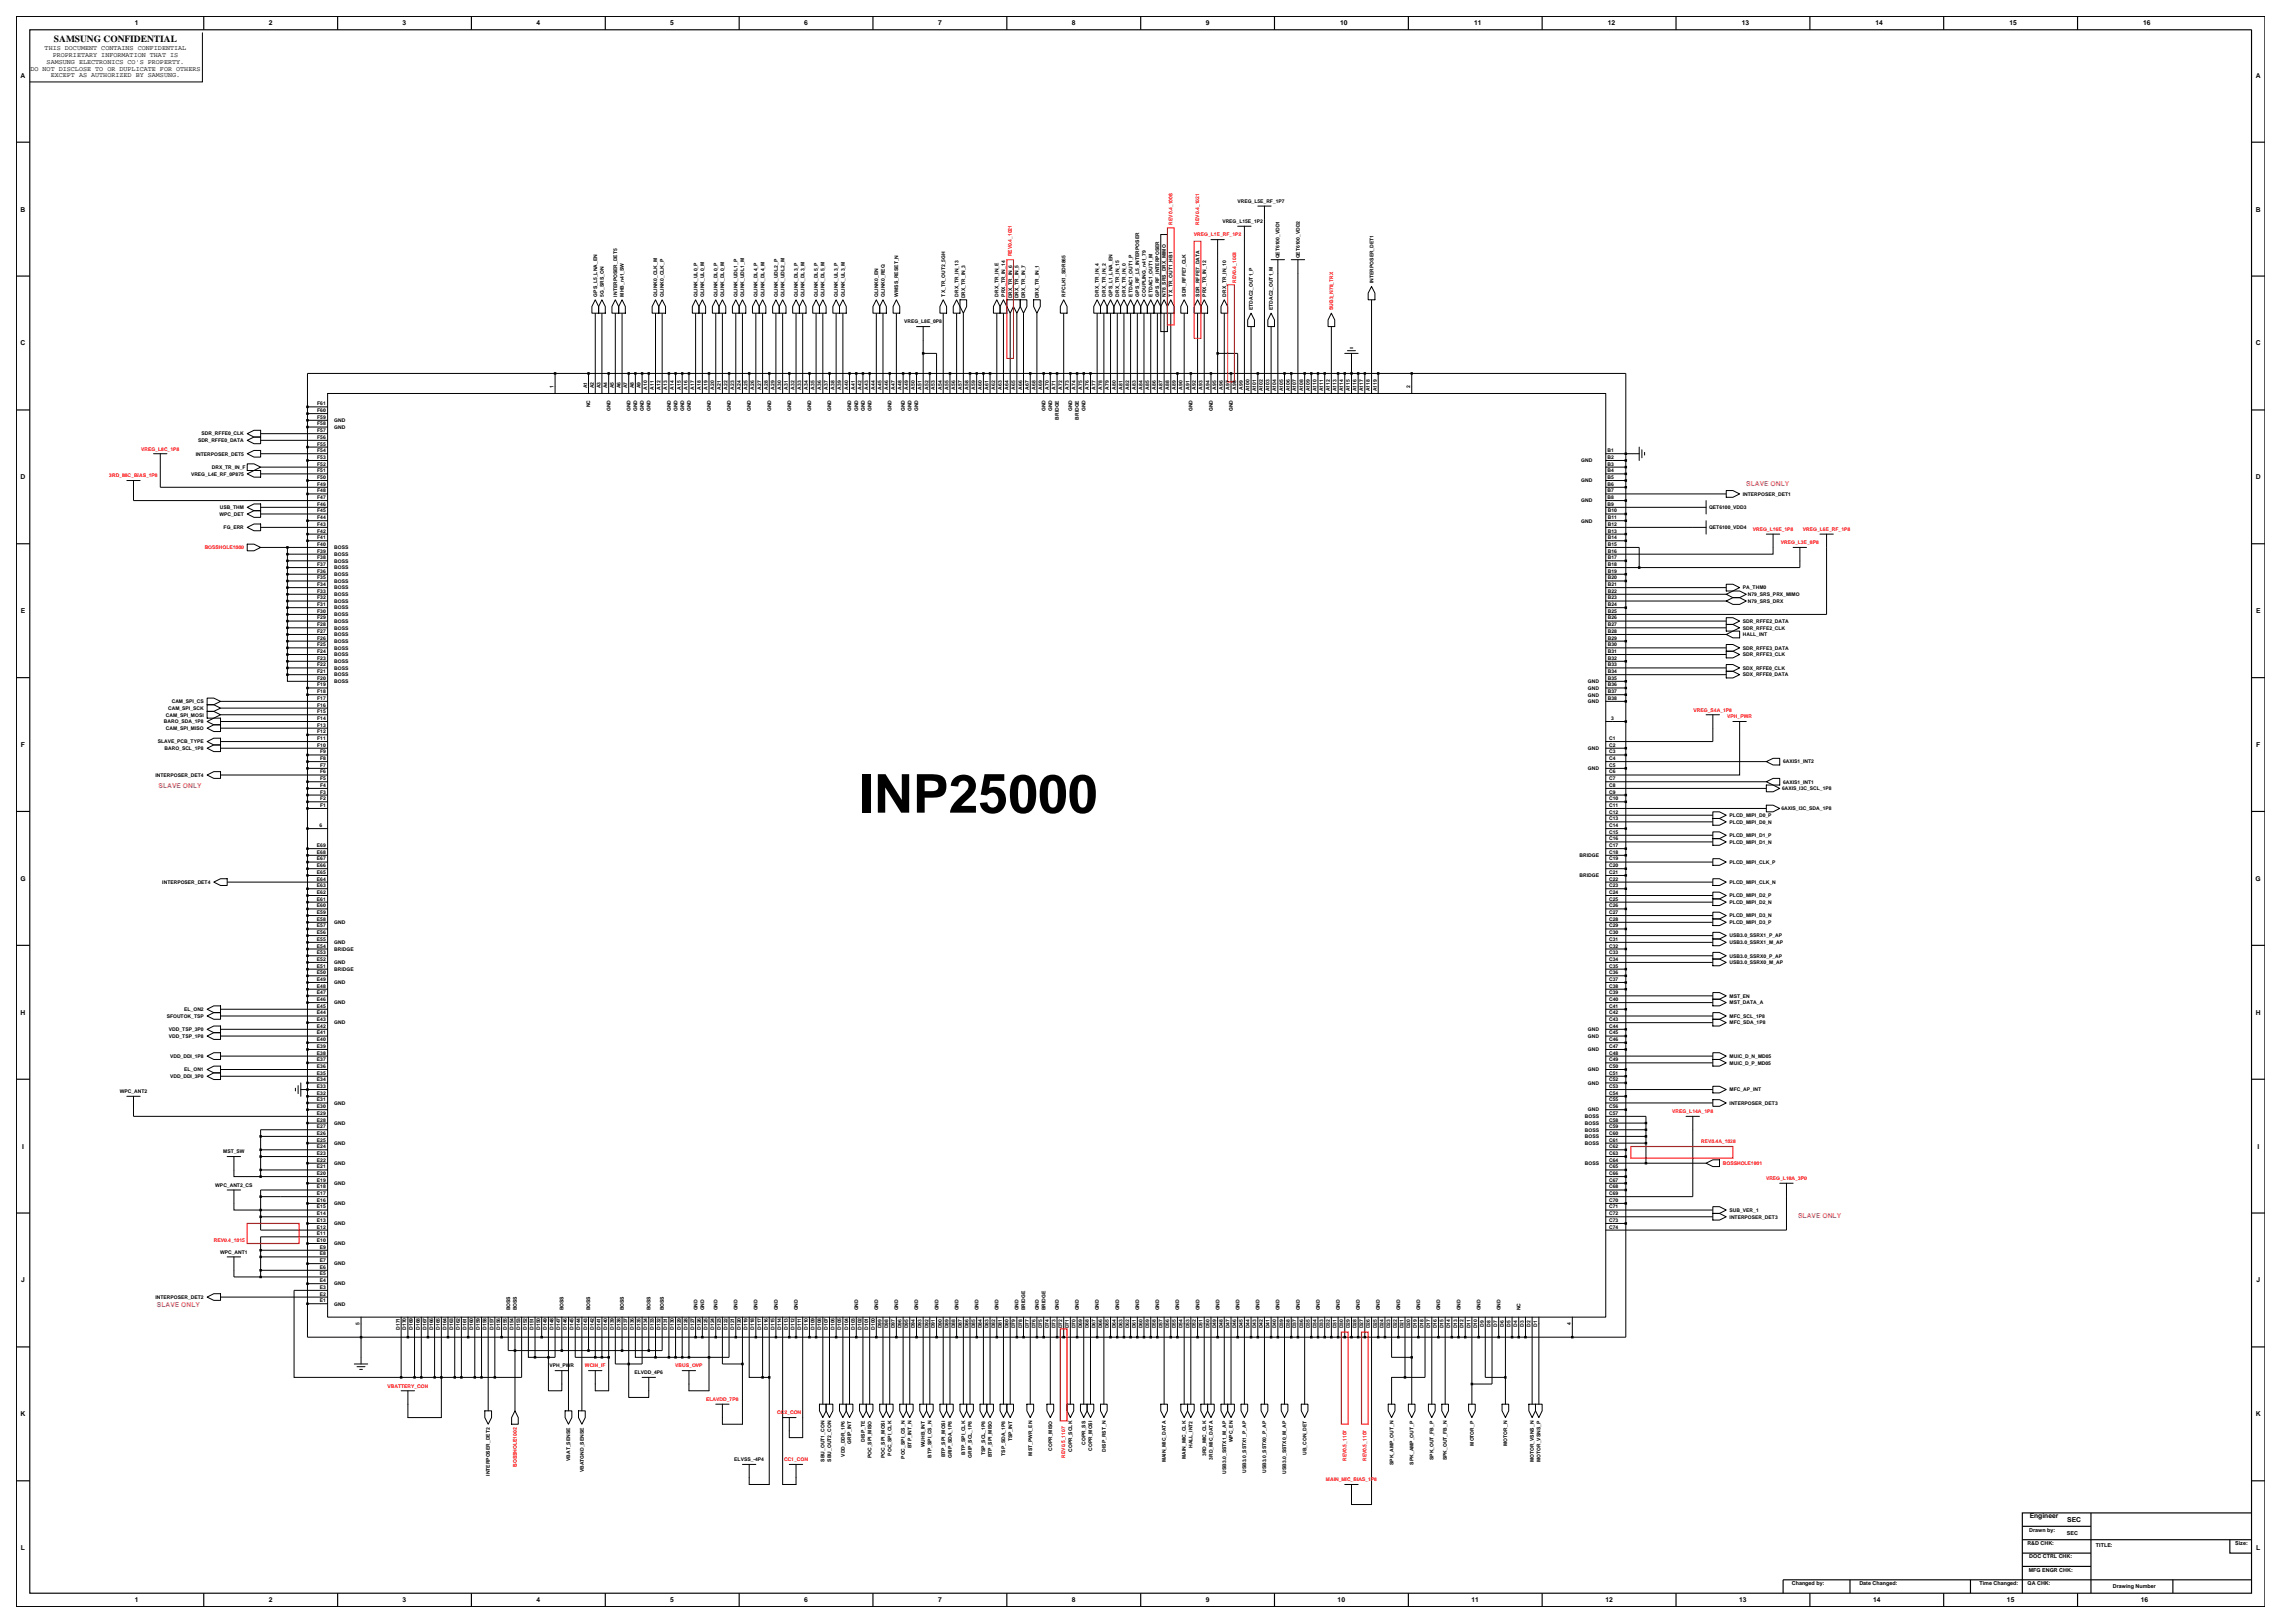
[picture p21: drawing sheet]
<svg xmlns="http://www.w3.org/2000/svg" width="420mm" height="297mm" viewBox="0 0 420 297" stroke-linecap="round" stroke-linejoin="round" font-family="sans-serif">
<defs><g id="words">
<text font-size="9.8" x="157.2" y="148.7">INP25000</text>
<text font-size="1.7" x="9.9" y="7.7">SAMSUNG CONFIDENTIAL</text>
<g font-size="1.2">
<text x="24.7" y="4.7">1</text>
<text x="49.2" y="4.7">2</text>
<text x="73.7" y="4.7">3</text>
<text x="98.2" y="4.7">4</text>
<text x="122.7" y="4.7">5</text>
<text x="147.2" y="4.7">6</text>
<text x="171.7" y="4.7">7</text>
<text x="196.2" y="4.7">8</text>
<text x="220.7" y="4.7">9</text>
<text x="245.3" y="4.7">10</text>
<text x="269.8" y="4.7">11</text>
<text x="294.3" y="4.7">12</text>
<text x="318.7" y="4.7">13</text>
<text x="343.2" y="4.7">14</text>
<text x="367.7" y="4.7">15</text>
<text x="392.2" y="4.7">16</text>
<text x="8.2" y="9.2">THIS DOCUMENT CONTAINS CONFIDENTIAL</text>
<text x="8.5" y="11.7">SAMSUNG ELECTRONICS CO'S PROPERTY.</text>
<text x="9.6" y="10.5">PROPRIETARY INFORMATION THAT IS</text>
<text x="3.8" y="14.2">A</text>
<text x="5.6" y="12.9">DO NOT DISCLOSE TO OR DUPLICATE FOR OTHERS</text>
<text x="9.3" y="14.1">EXCEPT AS AUTHORIZED BY SAMSUNG.</text>
<text x="412.8" y="14.2">A</text>
<text x="3.8" y="38.7">B</text>
<text x="412.8" y="38.7">B</text>
<text x="3.8" y="63.2">C</text>
<text x="412.8" y="63.2">C</text>
<text x="3.8" y="87.7">D</text>
<text x="412.8" y="87.7">D</text>
<text x="3.8" y="112.2">E</text>
<text x="412.9" y="112.2">E</text>
<text x="3.8" y="136.7">F</text>
<text x="412.9" y="136.7">F</text>
<text x="3.7" y="161.2">G</text>
<text x="412.8" y="161.2">G</text>
<text x="3.8" y="185.7">H</text>
<text x="412.8" y="185.7">H</text>
<text x="4" y="210.2">I</text>
<text x="413.1" y="210.2">I</text>
<text x="3.9" y="234.7">J</text>
<text x="412.9" y="234.7">J</text>
<text x="3.8" y="259.2">K</text>
<text x="412.8" y="259.2">K</text>
<text x="371.4" y="277.8">Engineer</text>
<text x="378.3" y="278.4">SEC</text>
<text x="3.8" y="283.7">L</text>
<text x="412.9" y="283.7">L</text>
<text x="24.7" y="293.2">1</text>
<text x="49.2" y="293.2">2</text>
<text x="73.7" y="293.2">3</text>
<text x="98.2" y="293.2">4</text>
<text x="122.7" y="293.2">5</text>
<text x="147.2" y="293.2">6</text>
<text x="171.7" y="293.2">7</text>
<text x="196.2" y="293.2">8</text>
<text x="220.7" y="293.2">9</text>
<text x="244.8" y="293.2">10</text>
<text x="269.3" y="293.2">11</text>
<text x="293.8" y="293.2">12</text>
<text x="318.3" y="293.2">13</text>
<text x="342.8" y="293.2">14</text>
<text x="367.3" y="293.2">15</text>
<text x="391.8" y="293.2">16</text>
</g>
<g font-size="1.2" fill="#cc3299">
<text x="319.6" y="88.8">SLAVE ONLY</text>
<text x="29" y="144.3">SLAVE ONLY</text>
<text x="329.1" y="223">SLAVE ONLY</text>
<text x="28.7" y="239.2">SLAVE ONLY</text>
</g>
<g font-size="1">
<text x="371.4" y="280.2">Drawn by:</text>
<text x="378.3" y="280.9">SEC</text>
<text x="371" y="282.7">R&amp;D CHK:</text>
<text x="371.3" y="287.6">MFG ENGR CHK:</text>
<text x="371.4" y="285.2">DOC CTRL CHK:</text>
<text x="383.6" y="283">TITLE:</text>
<text x="409.1" y="282.7">Size:</text>
<text x="327.9" y="290.1">Changed by:</text>
<text x="340.3" y="290.1">Date Changed:</text>
<text x="362.2" y="290.1">Time Changed:</text>
<text x="371.1" y="290.1">QA CHK:</text>
<text x="386.7" y="290.6">Drawing Number</text>
</g>
<g font-size=".9" fill="#f00">
<text x="214.6" y="41.1" transform="rotate(-90 214.6 41.1)">REV0.4_1008</text>
<text x="219.5" y="41.1" transform="rotate(-90 219.5 41.1)">REV0.4_1021</text>
<text x="185.2" y="46.9" transform="rotate(-90 185.2 46.9)">REV0.4_1021</text>
<text x="218.5" y="43.2">VREG_L1E_RF_1P2</text>
<text x="226.2" y="51.8" transform="rotate(-90 226.2 51.8)">REV0.4_1008</text>
<text x="244" y="56.7" transform="rotate(-90 244 56.7)">SUB3_N78_TRX</text>
<text x="25.8" y="82.4">VREG_L8C_1P8</text>
<text x="20" y="87.3">3RD_MIC_BIAS_1P8</text>
<text x="37.5" y="100.5">BOSSHOLE1000</text>
<text x="320.8" y="97.1">VREG_L16E_1P8</text>
<text x="325.9" y="99.6">VREG_L3E_0P8</text>
<text x="329.9" y="97.1">VREG_L6E_RF_1P8</text>
<text x="309.9" y="130.2">VREG_S4A_1P8</text>
<text x="316.1" y="131.4">VPH_PWR</text>
<text x="306" y="203.7">VREG_L14A_1P8</text>
<text x="311.3" y="209.2">REV0.4A_1028</text>
<text x="315.3" y="213.2">BOSSHOLE1001</text>
<text x="323.2" y="215.9">VREG_L10A_3P0</text>
<text x="39.1" y="227.2">REV0.4_1015</text>
<text x="107.1" y="250.2">WCIN_IF</text>
<text x="123.6" y="250.2">VBUS_OVP</text>
<text x="70.9" y="253.9">VBATTERY_CON</text>
<text x="129.2" y="256.4">ELAVDD_7P8</text>
<text x="142.3" y="258.8">CC2_CON</text>
<text x="94.6" y="268.4" transform="rotate(-90 94.6 268.4)">BOSSHOLE1002</text>
<text x="143.5" y="267.4">CC1_CON</text>
<text x="195" y="266.7" transform="rotate(-90 195 266.7)">REV0.5_1107</text>
<text x="246.4" y="267.4" transform="rotate(-90 246.4 267.4)">REV0.5_1107</text>
<text x="250.1" y="267.4" transform="rotate(-90 250.1 267.4)">REV0.5_1107</text>
<text x="242.6" y="271.1">MAIN_MIC_BIAS_1P8</text>
</g>
<g font-size=".9">
<text x="223.7" y="40.8">VREG_L15E_1P2</text>
<text x="226.5" y="37.1">VREG_L5E_RF_1P7</text>
<text x="234.2" y="47.3" transform="rotate(-90 234.2 47.3)">QET6100_VDD1</text>
<text x="237.9" y="47.3" transform="rotate(-90 237.9 47.3)">QET6100_VDD2</text>
<text x="251.3" y="51.8" transform="rotate(-90 251.3 51.8)">INTERPOSER_DET1</text>
<text x="109.3" y="54.3" transform="rotate(-90 109.3 54.3)">GPS_L5_LNA_EN</text>
<text x="110.5" y="54.3" transform="rotate(-90 110.5 54.3)">5G_SRS_ON</text>
<text x="112.9" y="54.3" transform="rotate(-90 112.9 54.3)">INTERPOSER_DET5</text>
<text x="114.2" y="54.3" transform="rotate(-90 114.2 54.3)">MHB_n41_SW</text>
<text x="120.3" y="54.3" transform="rotate(-90 120.3 54.3)">QLINK0_CLK_M</text>
<text x="121.5" y="54.3" transform="rotate(-90 121.5 54.3)">QLINK0_CLK_P</text>
<text x="127.6" y="54.3" transform="rotate(-90 127.6 54.3)">QLINK_UL0_P</text>
<text x="128.9" y="54.3" transform="rotate(-90 128.9 54.3)">QLINK_UL0_M</text>
<text x="131.3" y="54.3" transform="rotate(-90 131.3 54.3)">QLINK_DL0_P</text>
<text x="132.5" y="54.3" transform="rotate(-90 132.5 54.3)">QLINK_DL0_M</text>
<text x="135" y="54.3" transform="rotate(-90 135 54.3)">QLINK_UDL1_P</text>
<text x="136.2" y="54.3" transform="rotate(-90 136.2 54.3)">QLINK_UDL1_M</text>
<text x="138.7" y="54.3" transform="rotate(-90 138.7 54.3)">QLINK_DL4_P</text>
<text x="139.9" y="54.3" transform="rotate(-90 139.9 54.3)">QLINK_DL4_M</text>
<text x="142.3" y="54.3" transform="rotate(-90 142.3 54.3)">QLINK_UDL2_P</text>
<text x="143.6" y="54.3" transform="rotate(-90 143.6 54.3)">QLINK_UDL2_M</text>
<text x="146" y="54.3" transform="rotate(-90 146 54.3)">QLINK_DL3_P</text>
<text x="147.2" y="54.3" transform="rotate(-90 147.2 54.3)">QLINK_DL3_M</text>
<text x="149.7" y="54.3" transform="rotate(-90 149.7 54.3)">QLINK_DL5_P</text>
<text x="150.9" y="54.3" transform="rotate(-90 150.9 54.3)">QLINK_DL5_M</text>
<text x="153.3" y="54.3" transform="rotate(-90 153.3 54.3)">QLINK_UL3_P</text>
<text x="154.6" y="54.3" transform="rotate(-90 154.6 54.3)">QLINK_UL3_M</text>
<text x="160.7" y="54.3" transform="rotate(-90 160.7 54.3)">QLINK0_EN</text>
<text x="161.9" y="54.3" transform="rotate(-90 161.9 54.3)">QLINK0_REQ</text>
<text x="164.4" y="54.3" transform="rotate(-90 164.4 54.3)">WMSS_RESET_N</text>
<text x="165.5" y="59.2">VREG_L8E_0P8</text>
<text x="172.9" y="54.3" transform="rotate(-90 172.9 54.3)">TX_TR_OUT2_5GH</text>
<text x="175.4" y="54.3" transform="rotate(-90 175.4 54.3)">DRX_TR_IN_13</text>
<text x="176.6" y="54.6" transform="rotate(-90 176.6 54.6)">DRX_TR_IN_3</text>
<text x="182.8" y="54.3" transform="rotate(-90 182.8 54.3)">DRX_TR_IN_E</text>
<text x="184" y="54.3" transform="rotate(-90 184 54.3)">PRX_TR_IN_14</text>
<text x="185.2" y="54.6" transform="rotate(-90 185.2 54.6)">DRX_TR_IN_6</text>
<text x="186.4" y="54.6" transform="rotate(-90 186.4 54.6)">DRX_TR_IN_5</text>
<text x="187.6" y="54.6" transform="rotate(-90 187.6 54.6)">DRX_TR_IN_7</text>
<text x="190.1" y="54.6" transform="rotate(-90 190.1 54.6)">DRX_TR_IN_1</text>
<text x="195" y="54.3" transform="rotate(-90 195 54.3)">RFCLK1_SDR865</text>
<text x="201.1" y="54.3" transform="rotate(-90 201.1 54.3)">DRX_TR_IN_4</text>
<text x="202.3" y="54.3" transform="rotate(-90 202.3 54.3)">DRX_TR_IN_2</text>
<text x="203.6" y="54.3" transform="rotate(-90 203.6 54.3)">GPS_L1_LNA_EN</text>
<text x="204.8" y="54.3" transform="rotate(-90 204.8 54.3)">DRX_TR_IN_15</text>
<text x="206" y="54.3" transform="rotate(-90 206 54.3)">DRX_TR_IN_0</text>
<text x="207.2" y="54.3" transform="rotate(-90 207.2 54.3)">ETDAC1_OUT1_P</text>
<text x="208.5" y="54.3" transform="rotate(-90 208.5 54.3)">GPS_RF_L5_INTERPOSER</text>
<text x="209.7" y="54.3" transform="rotate(-90 209.7 54.3)">COUPLING_n41_79</text>
<text x="210.9" y="54.3" transform="rotate(-90 210.9 54.3)">ETDAC1_OUT1_M</text>
<text x="212.1" y="54.3" transform="rotate(-90 212.1 54.3)">GPS_RF_INTERPOSER</text>
<text x="213.4" y="54.3" transform="rotate(-90 213.4 54.3)">N78_SRS_DRX_MIMO</text>
<text x="214.6" y="54.3" transform="rotate(-90 214.6 54.3)">TX_TR_OUT1_HB1</text>
<text x="217" y="54.3" transform="rotate(-90 217 54.3)">SDR_RFFE7_CLK</text>
<text x="219.5" y="54.3" transform="rotate(-90 219.5 54.3)">SDR_RFFE7_DATA</text>
<text x="220.7" y="54.3" transform="rotate(-90 220.7 54.3)">PRX_TR_IN_12</text>
<text x="224.4" y="54.3" transform="rotate(-90 224.4 54.3)">DRX_TR_IN_10</text>
<text x="229.3" y="56.7" transform="rotate(-90 229.3 56.7)">ETDAC2_OUT1_P</text>
<text x="233" y="56.7" transform="rotate(-90 233 56.7)">ETDAC2_OUT1_M</text>
<text x="101.3" y="71" transform="rotate(-90 101.3 71)">1</text>
<text x="107.4" y="71.1" transform="rotate(-90 107.4 71.1)">A1</text>
<text x="108.6" y="71.1" transform="rotate(-90 108.6 71.1)">A2</text>
<text x="109.9" y="71.1" transform="rotate(-90 109.9 71.1)">A3</text>
<text x="111.1" y="71.1" transform="rotate(-90 111.1 71.1)">A4</text>
<text x="112.3" y="71.1" transform="rotate(-90 112.3 71.1)">A5</text>
<text x="113.6" y="71.1" transform="rotate(-90 113.6 71.1)">A6</text>
<text x="114.8" y="71.1" transform="rotate(-90 114.8 71.1)">A7</text>
<text x="116" y="71.1" transform="rotate(-90 116 71.1)">A8</text>
<text x="117.2" y="71.1" transform="rotate(-90 117.2 71.1)">A9</text>
<text x="118.5" y="71.3" transform="rotate(-90 118.5 71.3)">A10</text>
<text x="119.7" y="71.3" transform="rotate(-90 119.7 71.3)">A11</text>
<text x="120.9" y="71.3" transform="rotate(-90 120.9 71.3)">A12</text>
<text x="122.1" y="71.3" transform="rotate(-90 122.1 71.3)">A13</text>
<text x="123.3" y="71.3" transform="rotate(-90 123.3 71.3)">A14</text>
<text x="124.6" y="71.3" transform="rotate(-90 124.6 71.3)">A15</text>
<text x="125.8" y="71.3" transform="rotate(-90 125.8 71.3)">A16</text>
<text x="127" y="71.3" transform="rotate(-90 127 71.3)">A17</text>
<text x="128.2" y="71.3" transform="rotate(-90 128.2 71.3)">A18</text>
<text x="129.5" y="71.3" transform="rotate(-90 129.5 71.3)">A19</text>
<text x="130.7" y="71.3" transform="rotate(-90 130.7 71.3)">A20</text>
<text x="131.9" y="71.3" transform="rotate(-90 131.9 71.3)">A21</text>
<text x="133.2" y="71.3" transform="rotate(-90 133.2 71.3)">A22</text>
<text x="134.4" y="71.3" transform="rotate(-90 134.4 71.3)">A23</text>
<text x="135.6" y="71.3" transform="rotate(-90 135.6 71.3)">A24</text>
<text x="136.8" y="71.3" transform="rotate(-90 136.8 71.3)">A25</text>
<text x="138" y="71.3" transform="rotate(-90 138 71.3)">A26</text>
<text x="139.3" y="71.3" transform="rotate(-90 139.3 71.3)">A27</text>
<text x="140.5" y="71.3" transform="rotate(-90 140.5 71.3)">A28</text>
<text x="141.7" y="71.3" transform="rotate(-90 141.7 71.3)">A29</text>
<text x="142.9" y="71.3" transform="rotate(-90 142.9 71.3)">A30</text>
<text x="144.2" y="71.3" transform="rotate(-90 144.2 71.3)">A31</text>
<text x="145.4" y="71.3" transform="rotate(-90 145.4 71.3)">A32</text>
<text x="146.6" y="71.3" transform="rotate(-90 146.6 71.3)">A33</text>
<text x="147.8" y="71.3" transform="rotate(-90 147.8 71.3)">A34</text>
<text x="149.1" y="71.3" transform="rotate(-90 149.1 71.3)">A35</text>
<text x="150.3" y="71.3" transform="rotate(-90 150.3 71.3)">A36</text>
<text x="151.5" y="71.3" transform="rotate(-90 151.5 71.3)">A37</text>
<text x="152.7" y="71.3" transform="rotate(-90 152.7 71.3)">A38</text>
<text x="154" y="71.3" transform="rotate(-90 154 71.3)">A39</text>
<text x="155.2" y="71.3" transform="rotate(-90 155.2 71.3)">A40</text>
<text x="156.4" y="71.3" transform="rotate(-90 156.4 71.3)">A41</text>
<text x="157.6" y="71.3" transform="rotate(-90 157.6 71.3)">A42</text>
<text x="158.9" y="71.3" transform="rotate(-90 158.9 71.3)">A43</text>
<text x="160.1" y="71.3" transform="rotate(-90 160.1 71.3)">A44</text>
<text x="161.3" y="71.3" transform="rotate(-90 161.3 71.3)">A45</text>
<text x="162.5" y="71.3" transform="rotate(-90 162.5 71.3)">A46</text>
<text x="163.8" y="71.3" transform="rotate(-90 163.8 71.3)">A47</text>
<text x="165" y="71.3" transform="rotate(-90 165 71.3)">A48</text>
<text x="166.2" y="71.3" transform="rotate(-90 166.2 71.3)">A49</text>
<text x="167.4" y="71.3" transform="rotate(-90 167.4 71.3)">A50</text>
<text x="168.7" y="71.3" transform="rotate(-90 168.7 71.3)">A51</text>
<text x="169.9" y="71.3" transform="rotate(-90 169.9 71.3)">A52</text>
<text x="171.1" y="71.3" transform="rotate(-90 171.1 71.3)">A53</text>
<text x="172.3" y="71.3" transform="rotate(-90 172.3 71.3)">A54</text>
<text x="173.6" y="71.3" transform="rotate(-90 173.6 71.3)">A55</text>
<text x="174.8" y="71.3" transform="rotate(-90 174.8 71.3)">A56</text>
<text x="176" y="71.3" transform="rotate(-90 176 71.3)">A57</text>
<text x="177.2" y="71.3" transform="rotate(-90 177.2 71.3)">A58</text>
<text x="178.5" y="71.3" transform="rotate(-90 178.5 71.3)">A59</text>
<text x="179.7" y="71.3" transform="rotate(-90 179.7 71.3)">A60</text>
<text x="180.9" y="71.3" transform="rotate(-90 180.9 71.3)">A61</text>
<text x="182.1" y="71.3" transform="rotate(-90 182.1 71.3)">A62</text>
<text x="183.4" y="71.3" transform="rotate(-90 183.4 71.3)">A63</text>
<text x="184.6" y="71.3" transform="rotate(-90 184.6 71.3)">A64</text>
<text x="185.8" y="71.3" transform="rotate(-90 185.8 71.3)">A65</text>
<text x="187" y="71.3" transform="rotate(-90 187 71.3)">A66</text>
<text x="188.3" y="71.3" transform="rotate(-90 188.3 71.3)">A67</text>
<text x="189.5" y="71.3" transform="rotate(-90 189.5 71.3)">A68</text>
<text x="190.7" y="71.3" transform="rotate(-90 190.7 71.3)">A69</text>
<text x="191.9" y="71.3" transform="rotate(-90 191.9 71.3)">A70</text>
<text x="193.2" y="71.3" transform="rotate(-90 193.2 71.3)">A71</text>
<text x="194.4" y="71.3" transform="rotate(-90 194.4 71.3)">A72</text>
<text x="195.6" y="71.3" transform="rotate(-90 195.6 71.3)">A73</text>
<text x="196.8" y="71.3" transform="rotate(-90 196.8 71.3)">A74</text>
<text x="198.1" y="71.3" transform="rotate(-90 198.1 71.3)">A75</text>
<text x="199.3" y="71.3" transform="rotate(-90 199.3 71.3)">A76</text>
<text x="200.5" y="71.3" transform="rotate(-90 200.5 71.3)">A77</text>
<text x="201.7" y="71.3" transform="rotate(-90 201.7 71.3)">A78</text>
<text x="202.9" y="71.3" transform="rotate(-90 202.9 71.3)">A79</text>
<text x="204.2" y="71.3" transform="rotate(-90 204.2 71.3)">A80</text>
<text x="205.4" y="71.3" transform="rotate(-90 205.4 71.3)">A81</text>
<text x="206.6" y="71.3" transform="rotate(-90 206.6 71.3)">A82</text>
<text x="207.9" y="71.3" transform="rotate(-90 207.9 71.3)">A83</text>
<text x="209.1" y="71.3" transform="rotate(-90 209.1 71.3)">A84</text>
<text x="210.3" y="71.3" transform="rotate(-90 210.3 71.3)">A85</text>
<text x="211.5" y="71.3" transform="rotate(-90 211.5 71.3)">A86</text>
<text x="212.8" y="71.3" transform="rotate(-90 212.8 71.3)">A87</text>
<text x="214" y="71.3" transform="rotate(-90 214 71.3)">A88</text>
<text x="215.2" y="71.3" transform="rotate(-90 215.2 71.3)">A89</text>
<text x="216.4" y="71.3" transform="rotate(-90 216.4 71.3)">A90</text>
<text x="217.7" y="71.3" transform="rotate(-90 217.7 71.3)">A91</text>
<text x="218.9" y="71.3" transform="rotate(-90 218.9 71.3)">A92</text>
<text x="220.1" y="71.3" transform="rotate(-90 220.1 71.3)">A93</text>
<text x="221.3" y="71.3" transform="rotate(-90 221.3 71.3)">A94</text>
<text x="222.5" y="71.3" transform="rotate(-90 222.5 71.3)">A95</text>
<text x="223.8" y="71.3" transform="rotate(-90 223.8 71.3)">A96</text>
<text x="225" y="71.3" transform="rotate(-90 225 71.3)">A97</text>
<text x="226.2" y="71.3" transform="rotate(-90 226.2 71.3)">A98</text>
<text x="227.4" y="71.3" transform="rotate(-90 227.4 71.3)">A99</text>
<text x="228.7" y="71.6" transform="rotate(-90 228.7 71.6)">A100</text>
<text x="229.9" y="71.6" transform="rotate(-90 229.9 71.6)">A101</text>
<text x="231.1" y="71.6" transform="rotate(-90 231.1 71.6)">A102</text>
<text x="232.4" y="71.6" transform="rotate(-90 232.4 71.6)">A103</text>
<text x="233.6" y="71.6" transform="rotate(-90 233.6 71.6)">A104</text>
<text x="234.8" y="71.6" transform="rotate(-90 234.8 71.6)">A105</text>
<text x="236" y="71.6" transform="rotate(-90 236 71.6)">A106</text>
<text x="237.2" y="71.6" transform="rotate(-90 237.2 71.6)">A107</text>
<text x="238.5" y="71.6" transform="rotate(-90 238.5 71.6)">A108</text>
<text x="239.7" y="71.6" transform="rotate(-90 239.7 71.6)">A109</text>
<text x="240.9" y="71.6" transform="rotate(-90 240.9 71.6)">A110</text>
<text x="242.1" y="71.6" transform="rotate(-90 242.1 71.6)">A111</text>
<text x="243.4" y="71.6" transform="rotate(-90 243.4 71.6)">A112</text>
<text x="244.6" y="71.6" transform="rotate(-90 244.6 71.6)">A113</text>
<text x="245.8" y="71.6" transform="rotate(-90 245.8 71.6)">A114</text>
<text x="247" y="71.6" transform="rotate(-90 247 71.6)">A115</text>
<text x="248.3" y="71.6" transform="rotate(-90 248.3 71.6)">A116</text>
<text x="249.5" y="71.6" transform="rotate(-90 249.5 71.6)">A117</text>
<text x="250.7" y="71.6" transform="rotate(-90 250.7 71.6)">A118</text>
<text x="251.9" y="71.6" transform="rotate(-90 251.9 71.6)">A119</text>
<text x="258.1" y="71" transform="rotate(-90 258.1 71)">2</text>
<text x="58.1" y="77.9">F58</text>
<text x="58.1" y="76.6">F59</text>
<text x="58.1" y="75.4">F60</text>
<text x="58.1" y="74.2">F61</text>
<text x="61.2" y="77.2">GND</text>
<text x="108" y="74.6" transform="rotate(-90 108 74.6)">NC</text>
<text x="111.7" y="75.3" transform="rotate(-90 111.7 75.3)">GND</text>
<text x="115.4" y="75.3" transform="rotate(-90 115.4 75.3)">GND</text>
<text x="116.6" y="75.3" transform="rotate(-90 116.6 75.3)">GND</text>
<text x="117.8" y="75.3" transform="rotate(-90 117.8 75.3)">GND</text>
<text x="119.1" y="75.3" transform="rotate(-90 119.1 75.3)">GND</text>
<text x="122.7" y="75.3" transform="rotate(-90 122.7 75.3)">GND</text>
<text x="124" y="75.3" transform="rotate(-90 124 75.3)">GND</text>
<text x="125.2" y="75.3" transform="rotate(-90 125.2 75.3)">GND</text>
<text x="126.4" y="75.3" transform="rotate(-90 126.4 75.3)">GND</text>
<text x="130.1" y="75.3" transform="rotate(-90 130.1 75.3)">GND</text>
<text x="133.7" y="75.3" transform="rotate(-90 133.7 75.3)">GND</text>
<text x="137.4" y="75.3" transform="rotate(-90 137.4 75.3)">GND</text>
<text x="141.1" y="75.3" transform="rotate(-90 141.1 75.3)">GND</text>
<text x="144.8" y="75.3" transform="rotate(-90 144.8 75.3)">GND</text>
<text x="148.5" y="75.3" transform="rotate(-90 148.5 75.3)">GND</text>
<text x="152.1" y="75.3" transform="rotate(-90 152.1 75.3)">GND</text>
<text x="155.8" y="75.3" transform="rotate(-90 155.8 75.3)">GND</text>
<text x="157" y="75.3" transform="rotate(-90 157 75.3)">GND</text>
<text x="158.3" y="75.3" transform="rotate(-90 158.3 75.3)">GND</text>
<text x="159.5" y="75.3" transform="rotate(-90 159.5 75.3)">GND</text>
<text x="163.2" y="75.3" transform="rotate(-90 163.2 75.3)">GND</text>
<text x="165.6" y="75.3" transform="rotate(-90 165.6 75.3)">GND</text>
<text x="166.8" y="75.3" transform="rotate(-90 166.8 75.3)">GND</text>
<text x="168.1" y="75.3" transform="rotate(-90 168.1 75.3)">GND</text>
<text x="191.3" y="75.3" transform="rotate(-90 191.3 75.3)">GND</text>
<text x="192.5" y="75.3" transform="rotate(-90 192.5 75.3)">GND</text>
<text x="193.8" y="76.8" transform="rotate(-90 193.8 76.8)">BRIDGE</text>
<text x="196.2" y="75.3" transform="rotate(-90 196.2 75.3)">GND</text>
<text x="197.4" y="76.8" transform="rotate(-90 197.4 76.8)">BRIDGE</text>
<text x="198.7" y="75.3" transform="rotate(-90 198.7 75.3)">GND</text>
<text x="218.3" y="75.3" transform="rotate(-90 218.3 75.3)">GND</text>
<text x="221.9" y="75.3" transform="rotate(-90 221.9 75.3)">GND</text>
<text x="225.6" y="75.3" transform="rotate(-90 225.6 75.3)">GND</text>
<text x="35.8" y="83.4">INTERPOSER_DET5</text>
<text x="36.2" y="80.9">SDR_RFFE0_DATA</text>
<text x="36.9" y="79.7">SDR_RFFE0_CLK</text>
<text x="58.1" y="81.5">F55</text>
<text x="58.1" y="80.3">F56</text>
<text x="58.1" y="79.1">F57</text>
<text x="58.1" y="84">F53</text>
<text x="58.1" y="82.8">F54</text>
<text x="61.2" y="78.5">GND</text>
<text x="294.2" y="84">B2</text>
<text x="294.2" y="82.8">B1</text>
<text x="35" y="87">VREG_L4E_RF_0P875</text>
<text x="38.8" y="85.8">DRX_TR_IN_F</text>
<text x="58.1" y="88.9">F49</text>
<text x="58.1" y="87.6">F50</text>
<text x="58.1" y="86.4">F51</text>
<text x="58.1" y="85.2">F52</text>
<text x="289.4" y="88.3">GND</text>
<text x="289.4" y="84.6">GND</text>
<text x="294.2" y="88.9">B6</text>
<text x="294.2" y="86.4">B4</text>
<text x="294.2" y="87.6">B5</text>
<text x="294.2" y="85.2">B3</text>
<text x="40.2" y="94.4">WPC_DET</text>
<text x="40.2" y="93.2">USB_THM</text>
<text x="58.1" y="90.1">F48</text>
<text x="58.1" y="95">F44</text>
<text x="58.1" y="93.8">F45</text>
<text x="58.1" y="92.5">F46</text>
<text x="58.1" y="91.3">F47</text>
<text x="289.4" y="91.9">GND</text>
<text x="289.4" y="95.6">GND</text>
<text x="294.2" y="90.1">B7</text>
<text x="294.2" y="91.3">B8</text>
<text x="294.2" y="92.5">B9</text>
<text x="294.2" y="95">B11</text>
<text x="294.2" y="93.8">B10</text>
<text x="312.8" y="93.2">QET6100_VDD3</text>
<text x="319" y="90.7">INTERPOSER_DET1</text>
<text x="40.9" y="96.8">FG_ERR</text>
<text x="58.1" y="99.9">F40</text>
<text x="58.1" y="98.7">F41</text>
<text x="58.1" y="97.4">F42</text>
<text x="58.1" y="96.2">F43</text>
<text x="58.1" y="101.1">F39</text>
<text x="61.2" y="101.7">BOSS</text>
<text x="61.2" y="100.5">BOSS</text>
<text x="294.2" y="96.2">B12</text>
<text x="294.2" y="97.4">B13</text>
<text x="294.2" y="98.7">B14</text>
<text x="294.2" y="99.9">B15</text>
<text x="294.2" y="101.1">B16</text>
<text x="312.8" y="96.8">QET6100_VDD4</text>
<text x="58.1" y="107.2">F34</text>
<text x="58.1" y="106">F35</text>
<text x="58.1" y="104.8">F36</text>
<text x="58.1" y="103.6">F37</text>
<text x="58.1" y="102.4">F38</text>
<text x="61.2" y="107.9">BOSS</text>
<text x="61.2" y="106.6">BOSS</text>
<text x="61.2" y="105.4">BOSS</text>
<text x="61.2" y="104.2">BOSS</text>
<text x="61.2" y="103">BOSS</text>
<text x="294.2" y="104.8">B19</text>
<text x="294.2" y="106">B20</text>
<text x="294.2" y="107.2">B21</text>
<text x="294.2" y="102.4">B17</text>
<text x="294.2" y="103.6">B18</text>
<text x="319" y="107.9">PA_THM0</text>
<text x="58.1" y="108.5">F33</text>
<text x="58.1" y="113.4">F29</text>
<text x="58.1" y="112.1">F30</text>
<text x="58.1" y="110.9">F31</text>
<text x="58.1" y="109.7">F32</text>
<text x="61.2" y="109.1">BOSS</text>
<text x="61.2" y="114">BOSS</text>
<text x="61.2" y="112.8">BOSS</text>
<text x="61.2" y="111.5">BOSS</text>
<text x="61.2" y="110.3">BOSS</text>
<text x="294.2" y="113.4">B26</text>
<text x="294.2" y="108.5">B22</text>
<text x="294.2" y="109.7">B23</text>
<text x="294.2" y="110.9">B24</text>
<text x="294.2" y="112.1">B25</text>
<text x="319" y="114">SDR_RFFE2_DATA</text>
<text x="319.9" y="109.1">N79_SRS_PRX_MIMO</text>
<text x="319.9" y="110.3">N79_SRS_DRX</text>
<text x="58.1" y="117">F26</text>
<text x="58.1" y="115.8">F27</text>
<text x="58.1" y="114.6">F28</text>
<text x="58.1" y="119.5">F24</text>
<text x="58.1" y="118.3">F25</text>
<text x="61.2" y="116.4">BOSS</text>
<text x="61.2" y="115.2">BOSS</text>
<text x="61.2" y="118.9">BOSS</text>
<text x="61.2" y="117.6">BOSS</text>
<text x="294.2" y="114.6">B27</text>
<text x="294.2" y="115.8">B28</text>
<text x="294.2" y="117">B29</text>
<text x="294.2" y="118.3">B30</text>
<text x="294.2" y="119.5">B31</text>
<text x="319" y="118.9">SDR_RFFE3_DATA</text>
<text x="319" y="115.2">SDR_RFFE2_CLK</text>
<text x="319" y="116.4">HALL_INT</text>
<text x="58.1" y="125.6">F19</text>
<text x="58.1" y="124.4">F20</text>
<text x="58.1" y="123.2">F21</text>
<text x="58.1" y="121.9">F22</text>
<text x="58.1" y="120.7">F23</text>
<text x="61.2" y="125">BOSS</text>
<text x="61.2" y="123.8">BOSS</text>
<text x="61.2" y="122.5">BOSS</text>
<text x="61.2" y="121.3">BOSS</text>
<text x="61.2" y="120.1">BOSS</text>
<text x="290.6" y="125">GND</text>
<text x="294.2" y="121.9">B33</text>
<text x="294.2" y="123.2">B34</text>
<text x="294.2" y="124.4">B35</text>
<text x="294.2" y="125.6">B36</text>
<text x="294.2" y="120.7">B32</text>
<text x="319" y="123.8">SDX_RFFE0_DATA</text>
<text x="319" y="122.5">SDX_RFFE0_CLK</text>
<text x="319" y="120.1">SDR_RFFE3_CLK</text>
<text x="30.4" y="131.1">CAM_SPI_MOSI</text>
<text x="30.8" y="129.9">CAM_SPI_SCK</text>
<text x="31.4" y="128.7">CAM_SPI_CS</text>
<text x="58.1" y="131.7">F14</text>
<text x="58.1" y="130.5">F15</text>
<text x="58.1" y="129.3">F16</text>
<text x="58.1" y="128.1">F17</text>
<text x="58.1" y="126.8">F18</text>
<text x="290.6" y="126.2">GND</text>
<text x="290.6" y="127.5">GND</text>
<text x="290.6" y="128.7">GND</text>
<text x="294.2" y="126.8">B37</text>
<text x="294.2" y="128.1">B38</text>
<text x="294.8" y="131.7">3</text>
<text x="28.9" y="136">SLAVE_PCB_TYPE</text>
<text x="30" y="132.4">BARO_SDA_1P8</text>
<text x="30.1" y="137.2">BARO_SCL_1P8</text>
<text x="30.4" y="133.6">CAM_SPI_MISO</text>
<text x="58.1" y="136.6">F10</text>
<text x="58.1" y="135.4">F11</text>
<text x="58.1" y="134.2">F12</text>
<text x="58.1" y="133">F13</text>
<text x="58.6" y="137.9">F9</text>
<text x="290.6" y="137.2">GND</text>
<text x="294.5" y="137.9">C3</text>
<text x="294.5" y="136.6">C2</text>
<text x="294.5" y="135.4">C1</text>
<text x="28.5" y="142.1">INTERPOSER_DET4</text>
<text x="58.6" y="140.3">F7</text>
<text x="58.6" y="139.1">F8</text>
<text x="58.6" y="141.5">F6</text>
<text x="58.6" y="142.8">F5</text>
<text x="58.6" y="144">F4</text>
<text x="290.6" y="140.9">GND</text>
<text x="294.5" y="144">C8</text>
<text x="294.5" y="142.8">C7</text>
<text x="294.5" y="141.5">C6</text>
<text x="294.5" y="140.3">C5</text>
<text x="294.5" y="139.1">C4</text>
<text x="326.3" y="139.7">6AXIS1_INT2</text>
<text x="326.3" y="143.4">6AXIS1_INT1</text>
<text x="58.6" y="147.7">F1</text>
<text x="58.6" y="145.2">F3</text>
<text x="58.6" y="146.4">F2</text>
<text x="294.5" y="145.2">C9</text>
<text x="294.5" y="146.4">C10</text>
<text x="294.5" y="147.7">C11</text>
<text x="294.5" y="148.9">C12</text>
<text x="316.5" y="149.5">PLCD_MIPI_D0_P</text>
<text x="326" y="148.3">6AXIS_I3C_SDA_1P8</text>
<text x="326.1" y="144.6">6AXIS_I3C_SCL_1P8</text>
<text x="58" y="155">E69</text>
<text x="58.5" y="151.3">6</text>
<text x="294.5" y="150.1">C13</text>
<text x="294.5" y="151.3">C14</text>
<text x="294.5" y="152.6">C15</text>
<text x="294.5" y="153.8">C16</text>
<text x="294.5" y="155">C17</text>
<text x="316.5" y="150.7">PLCD_MIPI_D0_N</text>
<text x="316.5" y="153.2">PLCD_MIPI_D1_P</text>
<text x="316.5" y="154.4">PLCD_MIPI_D1_N</text>
<text x="29.7" y="161.7">INTERPOSER_DET4</text>
<text x="58" y="161.1">E64</text>
<text x="58" y="159.9">E65</text>
<text x="58" y="158.7">E66</text>
<text x="58" y="157.5">E67</text>
<text x="58" y="156.2">E68</text>
<text x="289.1" y="160.5">BRIDGE</text>
<text x="289.1" y="156.8">BRIDGE</text>
<text x="294.5" y="158.7">C20</text>
<text x="294.5" y="159.9">C21</text>
<text x="294.5" y="161.1">C22</text>
<text x="294.5" y="156.2">C18</text>
<text x="294.5" y="157.5">C19</text>
<text x="316.5" y="158.1">PLCD_MIPI_CLK_P</text>
<text x="316.5" y="161.7">PLCD_MIPI_CLK_N</text>
<text x="58" y="166">E60</text>
<text x="58" y="164.8">E61</text>
<text x="58" y="163.6">E62</text>
<text x="58" y="162.4">E63</text>
<text x="58" y="167.2">E59</text>
<text x="294.5" y="162.4">C23</text>
<text x="294.5" y="163.6">C24</text>
<text x="294.5" y="164.8">C25</text>
<text x="294.5" y="166">C26</text>
<text x="294.5" y="167.2">C27</text>
<text x="316.5" y="164.2">PLCD_MIPI_D2_P</text>
<text x="316.5" y="165.4">PLCD_MIPI_D2_N</text>
<text x="316.5" y="167.9">PLCD_MIPI_D3_N</text>
<text x="58" y="173.4">E54</text>
<text x="58" y="172.1">E55</text>
<text x="58" y="170.9">E56</text>
<text x="58" y="169.7">E57</text>
<text x="58" y="168.5">E58</text>
<text x="61.2" y="174">BRIDGE</text>
<text x="61.2" y="172.8">GND</text>
<text x="61.2" y="169.1">GND</text>
<text x="294.5" y="168.5">C28</text>
<text x="294.5" y="169.7">C29</text>
<text x="294.5" y="170.9">C30</text>
<text x="294.5" y="172.1">C31</text>
<text x="294.5" y="173.4">C32</text>
<text x="316.5" y="169.1">PLCD_MIPI_D3_P</text>
<text x="316.5" y="171.5">USB3.0_SSRX1_P_AP</text>
<text x="316.5" y="172.8">USB3.0_SSRX1_M_AP</text>
<text x="58" y="175.8">E52</text>
<text x="58" y="174.6">E53</text>
<text x="58" y="179.5">E49</text>
<text x="58" y="178.3">E50</text>
<text x="58" y="177.1">E51</text>
<text x="61.2" y="177.7">BRIDGE</text>
<text x="61.2" y="176.4">GND</text>
<text x="294.5" y="177.1">C35</text>
<text x="294.5" y="178.3">C36</text>
<text x="294.5" y="179.5">C37</text>
<text x="294.5" y="174.6">C33</text>
<text x="294.5" y="175.8">C34</text>
<text x="316.5" y="175.2">USB3.0_SSRX0_P_AP</text>
<text x="316.5" y="176.4">USB3.0_SSRX0_M_AP</text>
<text x="33.7" y="185">EL_ON2</text>
<text x="58" y="185.6">E44</text>
<text x="58" y="184.4">E45</text>
<text x="58" y="183.2">E46</text>
<text x="58" y="182">E47</text>
<text x="58" y="180.7">E48</text>
<text x="61.2" y="183.8">GND</text>
<text x="61.2" y="180.1">GND</text>
<text x="294.5" y="185.6">C42</text>
<text x="294.5" y="180.7">C38</text>
<text x="294.5" y="182">C39</text>
<text x="294.5" y="183.2">C40</text>
<text x="294.5" y="184.4">C41</text>
<text x="316.5" y="182.6">MST_EN</text>
<text x="316.5" y="183.8">MST_DATA_A</text>
<text x="30.5" y="186.2">SFOUTOK_TSP</text>
<text x="30.9" y="189.9">VDD_TSP_1P8</text>
<text x="30.9" y="188.7">VDD_TSP_3P0</text>
<text x="58" y="190.5">E40</text>
<text x="58" y="189.3">E41</text>
<text x="58" y="188.1">E42</text>
<text x="58" y="186.8">E43</text>
<text x="58" y="191.7">E39</text>
<text x="61.2" y="187.5">GND</text>
<text x="290.6" y="188.7">GND</text>
<text x="290.6" y="189.9">GND</text>
<text x="294.5" y="186.8">C43</text>
<text x="294.5" y="188.1">C44</text>
<text x="294.5" y="189.3">C45</text>
<text x="294.5" y="190.5">C46</text>
<text x="294.5" y="191.7">C47</text>
<text x="316.5" y="187.5">MFC_SDA_1P8</text>
<text x="316.5" y="186.2">MFC_SCL_1P8</text>
<text x="31.1" y="197.3">VDD_DDI_3P0</text>
<text x="31.1" y="193.6">VDD_DDI_1P8</text>
<text x="33.7" y="196">EL_ON1</text>
<text x="58" y="197.9">E34</text>
<text x="58" y="196.7">E35</text>
<text x="58" y="195.4">E36</text>
<text x="58" y="194.2">E37</text>
<text x="58" y="193">E38</text>
<text x="290.6" y="196">GND</text>
<text x="290.6" y="192.4">GND</text>
<text x="294.5" y="195.4">C50</text>
<text x="294.5" y="196.7">C51</text>
<text x="294.5" y="197.9">C52</text>
<text x="294.5" y="193">C48</text>
<text x="294.5" y="194.2">C49</text>
<text x="316.5" y="193.6">MUIC_D_N_MD05</text>
<text x="316.5" y="194.8">MUIC_D_P_MD05</text>
<text x="21.9" y="200">WPC_ANT2</text>
<text x="58" y="202.8">E30</text>
<text x="58" y="201.6">E31</text>
<text x="58" y="200.3">E32</text>
<text x="58" y="199.1">E33</text>
<text x="58" y="204">E29</text>
<text x="61.2" y="202.2">GND</text>
<text x="290.6" y="198.5">GND</text>
<text x="290.6" y="203.4">GND</text>
<text x="294.5" y="204">C57</text>
<text x="294.5" y="199.1">C53</text>
<text x="294.5" y="200.3">C54</text>
<text x="294.5" y="201.6">C55</text>
<text x="294.5" y="202.8">C56</text>
<text x="316.5" y="202.2">INTERPOSER_DET3</text>
<text x="316.5" y="199.7">MFC_AP_INT</text>
<text x="58" y="208.9">E25</text>
<text x="58" y="207.7">E26</text>
<text x="58" y="206.4">E27</text>
<text x="58" y="205.2">E28</text>
<text x="61.2" y="209.5">GND</text>
<text x="61.2" y="205.8">GND</text>
<text x="290" y="204.6">BOSS</text>
<text x="290" y="205.8">BOSS</text>
<text x="290" y="207.1">BOSS</text>
<text x="290" y="208.3">BOSS</text>
<text x="290" y="209.5">BOSS</text>
<text x="294.5" y="205.2">C58</text>
<text x="294.5" y="206.4">C59</text>
<text x="294.5" y="207.7">C60</text>
<text x="294.5" y="208.9">C61</text>
<text x="40.8" y="211">MST_SW</text>
<text x="58" y="211.3">E23</text>
<text x="58" y="210.1">E24</text>
<text x="58" y="215">E20</text>
<text x="58" y="213.8">E21</text>
<text x="58" y="212.6">E22</text>
<text x="61.2" y="213.2">GND</text>
<text x="290" y="213.2">BOSS</text>
<text x="294.5" y="212.6">C64</text>
<text x="294.5" y="213.8">C65</text>
<text x="294.5" y="215">C66</text>
<text x="294.5" y="210.1">C62</text>
<text x="294.5" y="211.3">C63</text>
<text x="39.4" y="217.2">WPC_ANT2_CS</text>
<text x="58" y="219.9">E16</text>
<text x="58" y="218.7">E17</text>
<text x="58" y="217.5">E18</text>
<text x="58" y="216.2">E19</text>
<text x="58" y="221.1">E15</text>
<text x="61.2" y="216.8">GND</text>
<text x="61.2" y="220.5">GND</text>
<text x="294.5" y="221.1">C71</text>
<text x="294.5" y="216.2">C67</text>
<text x="294.5" y="217.5">C68</text>
<text x="294.5" y="218.7">C69</text>
<text x="294.5" y="219.9">C70</text>
<text x="316.5" y="221.8">SUB_VER_1</text>
<text x="58" y="227.3">E10</text>
<text x="58" y="226">E11</text>
<text x="58" y="224.8">E12</text>
<text x="58" y="223.6">E13</text>
<text x="58" y="222.4">E14</text>
<text x="61.2" y="227.9">GND</text>
<text x="61.2" y="224.2">GND</text>
<text x="294.5" y="222.4">C72</text>
<text x="294.5" y="223.6">C73</text>
<text x="294.5" y="224.8">C74</text>
<text x="316.5" y="223">INTERPOSER_DET3</text>
<text x="40.3" y="229.4">WPC_ANT1</text>
<text x="58.5" y="230.9">E7</text>
<text x="58.5" y="229.7">E8</text>
<text x="58.5" y="228.5">E9</text>
<text x="58.5" y="232.2">E6</text>
<text x="58.5" y="233.4">E5</text>
<text x="61.2" y="231.6">GND</text>
<text x="28.5" y="237.7">INTERPOSER_DET2</text>
<text x="58.5" y="234.6">E4</text>
<text x="58.5" y="235.8">E3</text>
<text x="58.5" y="237.1">E2</text>
<text x="58.5" y="238.3">E1</text>
<text x="61.2" y="235.2">GND</text>
<text x="61.2" y="238.9">GND</text>
<text x="93.3" y="239.8" transform="rotate(-90 93.3 239.8)">BOSS</text>
<text x="94.6" y="239.8" transform="rotate(-90 94.6 239.8)">BOSS</text>
<text x="103.1" y="239.8" transform="rotate(-90 103.1 239.8)">BOSS</text>
<text x="108" y="239.8" transform="rotate(-90 108 239.8)">BOSS</text>
<text x="114.2" y="239.8" transform="rotate(-90 114.2 239.8)">BOSS</text>
<text x="119.1" y="239.8" transform="rotate(-90 119.1 239.8)">BOSS</text>
<text x="121.5" y="239.8" transform="rotate(-90 121.5 239.8)">BOSS</text>
<text x="127.6" y="239.8" transform="rotate(-90 127.6 239.8)">GND</text>
<text x="128.9" y="239.8" transform="rotate(-90 128.9 239.8)">GND</text>
<text x="131.3" y="239.8" transform="rotate(-90 131.3 239.8)">GND</text>
<text x="135" y="239.8" transform="rotate(-90 135 239.8)">GND</text>
<text x="138.7" y="239.8" transform="rotate(-90 138.7 239.8)">GND</text>
<text x="142.3" y="239.8" transform="rotate(-90 142.3 239.8)">GND</text>
<text x="146" y="239.8" transform="rotate(-90 146 239.8)">GND</text>
<text x="157" y="239.8" transform="rotate(-90 157 239.8)">GND</text>
<text x="160.7" y="239.8" transform="rotate(-90 160.7 239.8)">GND</text>
<text x="164.4" y="239.8" transform="rotate(-90 164.4 239.8)">GND</text>
<text x="168.1" y="239.8" transform="rotate(-90 168.1 239.8)">GND</text>
<text x="171.7" y="239.8" transform="rotate(-90 171.7 239.8)">GND</text>
<text x="175.4" y="239.8" transform="rotate(-90 175.4 239.8)">GND</text>
<text x="179.1" y="239.8" transform="rotate(-90 179.1 239.8)">GND</text>
<text x="182.8" y="239.8" transform="rotate(-90 182.8 239.8)">GND</text>
<text x="186.4" y="239.8" transform="rotate(-90 186.4 239.8)">GND</text>
<text x="187.6" y="239.8" transform="rotate(-90 187.6 239.8)">BRIDGE</text>
<text x="190.1" y="239.8" transform="rotate(-90 190.1 239.8)">GND</text>
<text x="191.3" y="239.8" transform="rotate(-90 191.3 239.8)">BRIDGE</text>
<text x="193.8" y="239.8" transform="rotate(-90 193.8 239.8)">GND</text>
<text x="197.4" y="239.8" transform="rotate(-90 197.4 239.8)">GND</text>
<text x="201.1" y="239.8" transform="rotate(-90 201.1 239.8)">GND</text>
<text x="204.8" y="239.8" transform="rotate(-90 204.8 239.8)">GND</text>
<text x="208.5" y="239.8" transform="rotate(-90 208.5 239.8)">GND</text>
<text x="212.1" y="239.8" transform="rotate(-90 212.1 239.8)">GND</text>
<text x="215.8" y="239.8" transform="rotate(-90 215.8 239.8)">GND</text>
<text x="219.5" y="239.8" transform="rotate(-90 219.5 239.8)">GND</text>
<text x="223.2" y="239.8" transform="rotate(-90 223.2 239.8)">GND</text>
<text x="226.8" y="239.8" transform="rotate(-90 226.8 239.8)">GND</text>
<text x="230.5" y="239.8" transform="rotate(-90 230.5 239.8)">GND</text>
<text x="234.2" y="239.8" transform="rotate(-90 234.2 239.8)">GND</text>
<text x="237.9" y="239.8" transform="rotate(-90 237.9 239.8)">GND</text>
<text x="241.5" y="239.8" transform="rotate(-90 241.5 239.8)">GND</text>
<text x="245.2" y="239.8" transform="rotate(-90 245.2 239.8)">GND</text>
<text x="248.9" y="239.8" transform="rotate(-90 248.9 239.8)">GND</text>
<text x="252.5" y="239.8" transform="rotate(-90 252.5 239.8)">GND</text>
<text x="256.2" y="239.8" transform="rotate(-90 256.2 239.8)">GND</text>
<text x="259.9" y="239.8" transform="rotate(-90 259.9 239.8)">GND</text>
<text x="263.6" y="239.8" transform="rotate(-90 263.6 239.8)">GND</text>
<text x="267.3" y="239.8" transform="rotate(-90 267.3 239.8)">GND</text>
<text x="270.9" y="239.8" transform="rotate(-90 270.9 239.8)">GND</text>
<text x="274.6" y="239.8" transform="rotate(-90 274.6 239.8)">GND</text>
<text x="278.3" y="239.8" transform="rotate(-90 278.3 239.8)">NC</text>
<text x="65.8" y="242.5" transform="rotate(-90 65.8 242.5)">5</text>
<text x="73.1" y="243.3" transform="rotate(-90 73.1 243.3)">D171</text>
<text x="74.4" y="243.3" transform="rotate(-90 74.4 243.3)">D170</text>
<text x="75.6" y="243.3" transform="rotate(-90 75.6 243.3)">D169</text>
<text x="76.8" y="243.3" transform="rotate(-90 76.8 243.3)">D168</text>
<text x="78" y="243.3" transform="rotate(-90 78 243.3)">D167</text>
<text x="79.3" y="243.3" transform="rotate(-90 79.3 243.3)">D166</text>
<text x="80.5" y="243.3" transform="rotate(-90 80.5 243.3)">D165</text>
<text x="81.7" y="243.3" transform="rotate(-90 81.7 243.3)">D164</text>
<text x="82.9" y="243.3" transform="rotate(-90 82.9 243.3)">D163</text>
<text x="84.1" y="243.3" transform="rotate(-90 84.1 243.3)">D162</text>
<text x="85.4" y="243.3" transform="rotate(-90 85.4 243.3)">D161</text>
<text x="86.6" y="243.3" transform="rotate(-90 86.6 243.3)">D160</text>
<text x="87.8" y="243.3" transform="rotate(-90 87.8 243.3)">D159</text>
<text x="89.1" y="243.3" transform="rotate(-90 89.1 243.3)">D158</text>
<text x="90.3" y="243.3" transform="rotate(-90 90.3 243.3)">D157</text>
<text x="91.5" y="243.3" transform="rotate(-90 91.5 243.3)">D156</text>
<text x="92.7" y="243.3" transform="rotate(-90 92.7 243.3)">D155</text>
<text x="94" y="243.3" transform="rotate(-90 94 243.3)">D154</text>
<text x="95.2" y="243.3" transform="rotate(-90 95.2 243.3)">D153</text>
<text x="96.4" y="243.3" transform="rotate(-90 96.4 243.3)">D152</text>
<text x="97.6" y="243.3" transform="rotate(-90 97.6 243.3)">D151</text>
<text x="98.9" y="243.3" transform="rotate(-90 98.9 243.3)">D150</text>
<text x="100.1" y="243.3" transform="rotate(-90 100.1 243.3)">D149</text>
<text x="101.3" y="243.3" transform="rotate(-90 101.3 243.3)">D148</text>
<text x="102.5" y="243.3" transform="rotate(-90 102.5 243.3)">D147</text>
<text x="103.7" y="243.3" transform="rotate(-90 103.7 243.3)">D146</text>
<text x="105" y="243.3" transform="rotate(-90 105 243.3)">D145</text>
<text x="106.2" y="243.3" transform="rotate(-90 106.2 243.3)">D144</text>
<text x="107.4" y="243.3" transform="rotate(-90 107.4 243.3)">D143</text>
<text x="108.6" y="243.3" transform="rotate(-90 108.6 243.3)">D142</text>
<text x="109.9" y="243.3" transform="rotate(-90 109.9 243.3)">D141</text>
<text x="111.1" y="243.3" transform="rotate(-90 111.1 243.3)">D140</text>
<text x="112.3" y="243.3" transform="rotate(-90 112.3 243.3)">D139</text>
<text x="113.6" y="243.3" transform="rotate(-90 113.6 243.3)">D138</text>
<text x="114.8" y="243.3" transform="rotate(-90 114.8 243.3)">D137</text>
<text x="116" y="243.3" transform="rotate(-90 116 243.3)">D136</text>
<text x="117.2" y="243.3" transform="rotate(-90 117.2 243.3)">D135</text>
<text x="118.5" y="243.3" transform="rotate(-90 118.5 243.3)">D134</text>
<text x="119.7" y="243.3" transform="rotate(-90 119.7 243.3)">D133</text>
<text x="120.9" y="243.3" transform="rotate(-90 120.9 243.3)">D132</text>
<text x="122.1" y="243.3" transform="rotate(-90 122.1 243.3)">D131</text>
<text x="123.3" y="243.3" transform="rotate(-90 123.3 243.3)">D130</text>
<text x="124.6" y="243.3" transform="rotate(-90 124.6 243.3)">D129</text>
<text x="125.8" y="243.3" transform="rotate(-90 125.8 243.3)">D128</text>
<text x="127" y="243.3" transform="rotate(-90 127 243.3)">D127</text>
<text x="128.2" y="243.3" transform="rotate(-90 128.2 243.3)">D126</text>
<text x="129.5" y="243.3" transform="rotate(-90 129.5 243.3)">D125</text>
<text x="130.7" y="243.3" transform="rotate(-90 130.7 243.3)">D124</text>
<text x="131.9" y="243.3" transform="rotate(-90 131.9 243.3)">D123</text>
<text x="133.2" y="243.3" transform="rotate(-90 133.2 243.3)">D122</text>
<text x="134.4" y="243.3" transform="rotate(-90 134.4 243.3)">D121</text>
<text x="135.6" y="243.3" transform="rotate(-90 135.6 243.3)">D120</text>
<text x="136.8" y="243.3" transform="rotate(-90 136.8 243.3)">D119</text>
<text x="138" y="243.3" transform="rotate(-90 138 243.3)">D118</text>
<text x="139.3" y="243.3" transform="rotate(-90 139.3 243.3)">D117</text>
<text x="140.5" y="243.3" transform="rotate(-90 140.5 243.3)">D116</text>
<text x="141.7" y="243.3" transform="rotate(-90 141.7 243.3)">D115</text>
<text x="142.9" y="243.3" transform="rotate(-90 142.9 243.3)">D114</text>
<text x="144.2" y="243.3" transform="rotate(-90 144.2 243.3)">D113</text>
<text x="145.4" y="243.3" transform="rotate(-90 145.4 243.3)">D112</text>
<text x="146.6" y="243.3" transform="rotate(-90 146.6 243.3)">D111</text>
<text x="147.8" y="243.3" transform="rotate(-90 147.8 243.3)">D110</text>
<text x="149.1" y="243.3" transform="rotate(-90 149.1 243.3)">D109</text>
<text x="150.3" y="243.3" transform="rotate(-90 150.3 243.3)">D108</text>
<text x="151.5" y="243.3" transform="rotate(-90 151.5 243.3)">D107</text>
<text x="152.7" y="243.3" transform="rotate(-90 152.7 243.3)">D106</text>
<text x="154" y="243.3" transform="rotate(-90 154 243.3)">D105</text>
<text x="155.2" y="243.3" transform="rotate(-90 155.2 243.3)">D104</text>
<text x="156.4" y="243.3" transform="rotate(-90 156.4 243.3)">D103</text>
<text x="157.6" y="243.3" transform="rotate(-90 157.6 243.3)">D102</text>
<text x="158.9" y="243.3" transform="rotate(-90 158.9 243.3)">D101</text>
<text x="160.1" y="243.3" transform="rotate(-90 160.1 243.3)">D100</text>
<text x="161.3" y="243.1" transform="rotate(-90 161.3 243.1)">D99</text>
<text x="162.5" y="243.1" transform="rotate(-90 162.5 243.1)">D98</text>
<text x="163.8" y="243.1" transform="rotate(-90 163.8 243.1)">D97</text>
<text x="165" y="243.1" transform="rotate(-90 165 243.1)">D96</text>
<text x="166.2" y="243.1" transform="rotate(-90 166.2 243.1)">D95</text>
<text x="167.4" y="243.1" transform="rotate(-90 167.4 243.1)">D94</text>
<text x="168.7" y="243.1" transform="rotate(-90 168.7 243.1)">D93</text>
<text x="169.9" y="243.1" transform="rotate(-90 169.9 243.1)">D92</text>
<text x="171.1" y="243.1" transform="rotate(-90 171.1 243.1)">D91</text>
<text x="172.3" y="243.1" transform="rotate(-90 172.3 243.1)">D90</text>
<text x="173.6" y="243.1" transform="rotate(-90 173.6 243.1)">D89</text>
<text x="174.8" y="243.1" transform="rotate(-90 174.8 243.1)">D88</text>
<text x="176" y="243.1" transform="rotate(-90 176 243.1)">D87</text>
<text x="177.2" y="243.1" transform="rotate(-90 177.2 243.1)">D86</text>
<text x="178.5" y="243.1" transform="rotate(-90 178.5 243.1)">D85</text>
<text x="179.7" y="243.1" transform="rotate(-90 179.7 243.1)">D84</text>
<text x="180.9" y="243.1" transform="rotate(-90 180.9 243.1)">D83</text>
<text x="182.1" y="243.1" transform="rotate(-90 182.1 243.1)">D82</text>
<text x="183.4" y="243.1" transform="rotate(-90 183.4 243.1)">D81</text>
<text x="184.6" y="243.1" transform="rotate(-90 184.6 243.1)">D80</text>
<text x="185.8" y="243.1" transform="rotate(-90 185.8 243.1)">D79</text>
<text x="187" y="243.1" transform="rotate(-90 187 243.1)">D78</text>
<text x="188.3" y="243.1" transform="rotate(-90 188.3 243.1)">D77</text>
<text x="189.5" y="243.1" transform="rotate(-90 189.5 243.1)">D76</text>
<text x="190.7" y="243.1" transform="rotate(-90 190.7 243.1)">D75</text>
<text x="191.9" y="243.1" transform="rotate(-90 191.9 243.1)">D74</text>
<text x="193.2" y="243.1" transform="rotate(-90 193.2 243.1)">D73</text>
<text x="194.4" y="243.1" transform="rotate(-90 194.4 243.1)">D72</text>
<text x="195.6" y="243.1" transform="rotate(-90 195.6 243.1)">D71</text>
<text x="196.8" y="243.1" transform="rotate(-90 196.8 243.1)">D70</text>
<text x="198.1" y="243.1" transform="rotate(-90 198.1 243.1)">D69</text>
<text x="199.3" y="243.1" transform="rotate(-90 199.3 243.1)">D68</text>
<text x="200.5" y="243.1" transform="rotate(-90 200.5 243.1)">D67</text>
<text x="201.7" y="243.1" transform="rotate(-90 201.7 243.1)">D66</text>
<text x="202.9" y="243.1" transform="rotate(-90 202.9 243.1)">D65</text>
<text x="204.2" y="243.1" transform="rotate(-90 204.2 243.1)">D64</text>
<text x="205.4" y="243.1" transform="rotate(-90 205.4 243.1)">D63</text>
<text x="206.6" y="243.1" transform="rotate(-90 206.6 243.1)">D62</text>
<text x="207.9" y="243.1" transform="rotate(-90 207.9 243.1)">D61</text>
<text x="209.1" y="243.1" transform="rotate(-90 209.1 243.1)">D60</text>
<text x="210.3" y="243.1" transform="rotate(-90 210.3 243.1)">D59</text>
<text x="211.5" y="243.1" transform="rotate(-90 211.5 243.1)">D58</text>
<text x="212.8" y="243.1" transform="rotate(-90 212.8 243.1)">D57</text>
<text x="214" y="243.1" transform="rotate(-90 214 243.1)">D56</text>
<text x="215.2" y="243.1" transform="rotate(-90 215.2 243.1)">D55</text>
<text x="216.4" y="243.1" transform="rotate(-90 216.4 243.1)">D54</text>
<text x="217.7" y="243.1" transform="rotate(-90 217.7 243.1)">D53</text>
<text x="218.9" y="243.1" transform="rotate(-90 218.9 243.1)">D52</text>
<text x="220.1" y="243.1" transform="rotate(-90 220.1 243.1)">D51</text>
<text x="221.3" y="243.1" transform="rotate(-90 221.3 243.1)">D50</text>
<text x="222.5" y="243.1" transform="rotate(-90 222.5 243.1)">D49</text>
<text x="223.8" y="243.1" transform="rotate(-90 223.8 243.1)">D48</text>
<text x="225" y="243.1" transform="rotate(-90 225 243.1)">D47</text>
<text x="226.2" y="243.1" transform="rotate(-90 226.2 243.1)">D46</text>
<text x="227.4" y="243.1" transform="rotate(-90 227.4 243.1)">D45</text>
<text x="228.7" y="243.1" transform="rotate(-90 228.7 243.1)">D44</text>
<text x="229.9" y="243.1" transform="rotate(-90 229.9 243.1)">D43</text>
<text x="231.1" y="243.1" transform="rotate(-90 231.1 243.1)">D42</text>
<text x="232.4" y="243.1" transform="rotate(-90 232.4 243.1)">D41</text>
<text x="233.6" y="243.1" transform="rotate(-90 233.6 243.1)">D40</text>
<text x="234.8" y="243.1" transform="rotate(-90 234.8 243.1)">D39</text>
<text x="236" y="243.1" transform="rotate(-90 236 243.1)">D38</text>
<text x="237.2" y="243.1" transform="rotate(-90 237.2 243.1)">D37</text>
<text x="238.5" y="243.1" transform="rotate(-90 238.5 243.1)">D36</text>
<text x="239.7" y="243.1" transform="rotate(-90 239.7 243.1)">D35</text>
<text x="240.9" y="243.1" transform="rotate(-90 240.9 243.1)">D34</text>
<text x="242.1" y="243.1" transform="rotate(-90 242.1 243.1)">D33</text>
<text x="243.4" y="243.1" transform="rotate(-90 243.4 243.1)">D32</text>
<text x="244.6" y="243.1" transform="rotate(-90 244.6 243.1)">D31</text>
<text x="245.8" y="243.1" transform="rotate(-90 245.8 243.1)">D30</text>
<text x="247" y="243.1" transform="rotate(-90 247 243.1)">D29</text>
<text x="248.3" y="243.1" transform="rotate(-90 248.3 243.1)">D28</text>
<text x="249.5" y="243.1" transform="rotate(-90 249.5 243.1)">D27</text>
<text x="250.7" y="243.1" transform="rotate(-90 250.7 243.1)">D26</text>
<text x="251.9" y="243.1" transform="rotate(-90 251.9 243.1)">D25</text>
<text x="253.2" y="243.1" transform="rotate(-90 253.2 243.1)">D24</text>
<text x="254.4" y="243.1" transform="rotate(-90 254.4 243.1)">D23</text>
<text x="255.6" y="243.1" transform="rotate(-90 255.6 243.1)">D22</text>
<text x="256.8" y="243.1" transform="rotate(-90 256.8 243.1)">D21</text>
<text x="258.1" y="243.1" transform="rotate(-90 258.1 243.1)">D20</text>
<text x="259.3" y="243.1" transform="rotate(-90 259.3 243.1)">D19</text>
<text x="260.5" y="243.1" transform="rotate(-90 260.5 243.1)">D18</text>
<text x="261.7" y="243.1" transform="rotate(-90 261.7 243.1)">D17</text>
<text x="263" y="243.1" transform="rotate(-90 263 243.1)">D16</text>
<text x="264.2" y="243.1" transform="rotate(-90 264.2 243.1)">D15</text>
<text x="265.4" y="243.1" transform="rotate(-90 265.4 243.1)">D14</text>
<text x="266.6" y="243.1" transform="rotate(-90 266.6 243.1)">D13</text>
<text x="267.9" y="243.1" transform="rotate(-90 267.9 243.1)">D12</text>
<text x="269.1" y="243.1" transform="rotate(-90 269.1 243.1)">D11</text>
<text x="270.3" y="243.1" transform="rotate(-90 270.3 243.1)">D10</text>
<text x="271.5" y="242.8" transform="rotate(-90 271.5 242.8)">D9</text>
<text x="272.8" y="242.8" transform="rotate(-90 272.8 242.8)">D8</text>
<text x="274" y="242.8" transform="rotate(-90 274 242.8)">D7</text>
<text x="275.2" y="242.8" transform="rotate(-90 275.2 242.8)">D6</text>
<text x="276.4" y="242.8" transform="rotate(-90 276.4 242.8)">D5</text>
<text x="277.7" y="242.8" transform="rotate(-90 277.7 242.8)">D4</text>
<text x="278.9" y="242.8" transform="rotate(-90 278.9 242.8)">D3</text>
<text x="280.1" y="242.8" transform="rotate(-90 280.1 242.8)">D2</text>
<text x="281.3" y="242.8" transform="rotate(-90 281.3 242.8)">D1</text>
<text x="287.5" y="242.5" transform="rotate(-90 287.5 242.5)">4</text>
<text x="100.5" y="250.2">VPH_PWR</text>
<text x="116.1" y="251.5">ELVDD_4P6</text>
<text x="158.3" y="263.8" transform="rotate(-90 158.3 263.8)">DISP_TE</text>
<text x="185.2" y="263.8" transform="rotate(-90 185.2 263.8)">TSP_INT</text>
<text x="225.6" y="263.9" transform="rotate(-90 225.6 263.9)">WPC_EN</text>
<text x="104.4" y="267.3" transform="rotate(-90 104.4 267.3)">VBAT_SENSE</text>
<text x="106.8" y="269.4" transform="rotate(-90 106.8 269.4)">VBATGND_SENSE</text>
<text x="134.4" y="267.4">ELVSS_-4P4</text>
<text x="150.9" y="267.4" transform="rotate(-90 150.9 267.4)">SBU_OUT1_CON</text>
<text x="152.1" y="267.4" transform="rotate(-90 152.1 267.4)">SBU_OUT2_CON</text>
<text x="154.6" y="266.6" transform="rotate(-90 154.6 266.6)">VDD_DDR_1P6</text>
<text x="155.8" y="264.2" transform="rotate(-90 155.8 264.2)">GRIP_INT</text>
<text x="159.5" y="266.8" transform="rotate(-90 159.5 266.8)">POC_SPI_MISO</text>
<text x="161.9" y="266.8" transform="rotate(-90 161.9 266.8)">POC_SPI_MOSI</text>
<text x="163.2" y="266.4" transform="rotate(-90 163.2 266.4)">POC_SPI_CLK</text>
<text x="165.6" y="266.9" transform="rotate(-90 165.6 266.9)">POC_SPI_CS_N</text>
<text x="166.8" y="265" transform="rotate(-90 166.8 265)">BTP_INT_N</text>
<text x="169.3" y="264.8" transform="rotate(-90 169.3 264.8)">WUHB_INT</text>
<text x="170.5" y="266.8" transform="rotate(-90 170.5 266.8)">BTP_SPI_CS_N</text>
<text x="172.9" y="266.7" transform="rotate(-90 172.9 266.7)">BTP_SPI_MOSI</text>
<text x="174.2" y="266.8" transform="rotate(-90 174.2 266.8)">GRIP_SDA_1P8</text>
<text x="176.6" y="266.2" transform="rotate(-90 176.6 266.2)">BTP_SPI_CLK</text>
<text x="177.8" y="266.7" transform="rotate(-90 177.8 266.7)">GRIP_SCL_1P8</text>
<text x="180.3" y="266.3" transform="rotate(-90 180.3 266.3)">TSP_SCL_1P8</text>
<text x="181.5" y="266.7" transform="rotate(-90 181.5 266.7)">BTP_SPI_MISO</text>
<text x="184" y="266.4" transform="rotate(-90 184 266.4)">TSP_SDA_1P8</text>
<text x="188.9" y="266.4" transform="rotate(-90 188.9 266.4)">MST_PWR_EN</text>
<text x="192.5" y="265.5" transform="rotate(-90 192.5 265.5)">COPR_MISO</text>
<text x="196.2" y="265.7" transform="rotate(-90 196.2 265.7)">COPR_SCLK</text>
<text x="198.7" y="264.4" transform="rotate(-90 198.7 264.4)">COPR_SS</text>
<text x="199.9" y="265.5" transform="rotate(-90 199.9 265.5)">COPR_MOSI</text>
<text x="202.3" y="265.7" transform="rotate(-90 202.3 265.7)">DISP_RST_N</text>
<text x="213.4" y="267.6" transform="rotate(-90 213.4 267.6)">MAIN_MIC_DATA</text>
<text x="217" y="266.9" transform="rotate(-90 217 266.9)">MAIN_MIC_CLK</text>
<text x="218.3" y="264.9" transform="rotate(-90 218.3 264.9)">HALL_INT2</text>
<text x="220.7" y="266.4" transform="rotate(-90 220.7 266.4)">3RD_MIC_CLK</text>
<text x="221.9" y="267.1" transform="rotate(-90 221.9 267.1)">3RD_MIC_DATA</text>
<text x="224.4" y="269.7" transform="rotate(-90 224.4 269.7)">USB3.0_SSTX1_M_AP</text>
<text x="228.1" y="269.5" transform="rotate(-90 228.1 269.5)">USB3.0_SSTX1_P_AP</text>
<text x="231.7" y="269.5" transform="rotate(-90 231.7 269.5)">USB3.0_SSTX0_P_AP</text>
<text x="235.4" y="269.7" transform="rotate(-90 235.4 269.7)">USB3.0_SSTX0_M_AP</text>
<text x="239.1" y="266.2" transform="rotate(-90 239.1 266.2)">UB_CON_DET</text>
<text x="255" y="268" transform="rotate(-90 255 268)">SPK_AMP_OUT_N</text>
<text x="258.7" y="268" transform="rotate(-90 258.7 268)">SPK_AMP_OUT_P</text>
<text x="262.4" y="267.2" transform="rotate(-90 262.4 267.2)">SPK_OUT_FB_P</text>
<text x="264.8" y="267.2" transform="rotate(-90 264.8 267.2)">SPK_OUT_FB_N</text>
<text x="269.7" y="264.5" transform="rotate(-90 269.7 264.5)">MOTOR_P</text>
<text x="275.8" y="264.6" transform="rotate(-90 275.8 264.6)">MOTOR_N</text>
<text x="280.7" y="267.6" transform="rotate(-90 280.7 267.6)">MOTOR_VSNS_N</text>
<text x="282" y="267.5" transform="rotate(-90 282 267.5)">MOTOR_VSNS_P</text>
<text x="89.7" y="270" transform="rotate(-90 89.7 270)">INTERPOSER_DET2</text>
</g>
</g></defs>
<!-- layer: MFD Layer /idea/tmp/Extended-Print.kj100.kim.sheet5.16.mfd -->
<g fill="none" stroke="#000" stroke-width=".18">
<path d="M37 5.9v9.1h-31.5M230.2 37.7h2.4M231.4 37.7v34.3M108.9 57.3v14.7M108.9 54.9l.7 1.2v1.2h-1.3v-1.2zM110.2 54.9l.6 1.2v1.2h-1.2v-1.2zM110.2 57.3v14.7M112.6 57.3v14.7M112.6 54.9l.6 1.2v1.2h-1.2v-1.2zM113.8 54.9l.6 1.2v1.2h-1.2v-1.2zM113.8 57.3v14.7M120 54.9l.6 1.2v1.2h-1.3v-1.2z"/>
<path d="M120 57.3v14.7M121.2 54.9l.6 1.2v1.2h-1.2v-1.2zM121.2 57.3v14.7M127.3 57.3v14.7M127.3 54.9l.6 1.2v1.2h-1.2v-1.2zM128.5 54.9l.6 1.2v1.2h-1.2v-1.2zM128.5 57.3v14.7M131 54.9l.6 1.2v1.2h-1.2v-1.2zM131 57.3v14.7M132.2 54.9l.6 1.2v1.2h-1.2v-1.2zM132.2 57.3v14.7M134.7 54.9l.6 1.2v1.2h-1.3v-1.2z"/>
<path d="M134.7 57.3v14.7M135.9 57.3v14.7M135.9 54.9l.6 1.2v1.2h-1.2v-1.2zM138.3 54.9l.6 1.2v1.2h-1.2v-1.2zM138.3 57.3v14.7M139.6 54.9l.6 1.2v1.2h-1.3v-1.2zM139.6 57.3v14.7M142 54.9l.6 1.2v1.2h-1.2v-1.2zM142 57.3v14.7M143.2 57.3v14.7M143.2 54.9l.6 1.2v1.2h-1.2v-1.2zM145.7 54.9l.6 1.2v1.2h-1.2v-1.2z"/>
<path d="M145.7 57.3v14.7M146.9 54.9l.6 1.2v1.2h-1.2v-1.2zM146.9 57.3v14.7M149.3 54.9l.7 1.2v1.2h-1.3v-1.2zM149.3 57.3v14.7M150.6 54.9l.6 1.2v1.2h-1.2v-1.2zM150.6 57.3v14.7M153 54.9l.6 1.2v1.2h-1.2v-1.2zM153 57.3v14.7M154.3 54.9l.6 1.2v1.2h-1.3v-1.2zM154.3 57.3v14.7M160.4 54.9l.6 1.2v1.2h-1.2v-1.2z"/>
<path d="M160.4 57.3v14.7M161.6 54.9l.6 1.2v1.2h-1.2v-1.2zM161.6 57.3v14.7M164 54.9l.7 1.2v1.2h-1.3v-1.2zM164 57.3v14.7M167.7 59.8h2.5M168.9 59.8v12.2M172.6 54.9l.6 1.2v1.2h-1.2v-1.2zM172.6 57.3v14.7M175.1 54.9l.6 1.2v1.2h-1.3v-1.2zM175.1 57.3v14.7M175.7 54.9h1.2v1.2l-.6 1.2-.6-1.2z"/>
<path d="M176.3 57.3v14.7M182.4 54.9l.6 1.2v1.2h-1.2v-1.2zM182.4 57.3v14.7M183.6 54.9l.7 1.2v1.2h-1.3v-1.2zM183.6 57.3v14.7M184.3 54.9h1.2v1.2l-.6 1.2-.6-1.2zM184.9 57.3v14.7M185.5 54.9h1.2v1.2l-.6 1.2-.6-1.2zM186.1 57.3v14.7M186.7 54.9h1.2v1.2l-.6 1.2-.6-1.2zM187.3 57.3v14.7M189.2 54.9h1.2v1.2l-.6 1.2-.6-1.2z"/>
<path d="M189.8 57.3v14.7M194.7 54.9l.6 1.2v1.2h-1.3v-1.2zM194.7 57.3v14.7M200.8 57.3v14.7M200.8 54.9l.6 1.2v1.2h-1.2v-1.2zM202 54.9l.6 1.2v1.2h-1.2v-1.2zM202 57.3v14.7M203.2 54.9l.7 1.2v1.2h-1.3v-1.2zM203.2 57.3v14.7M204.5 54.9l.6 1.2v1.2h-1.2v-1.2zM204.5 57.3v14.7M205.7 54.9l.6 1.2v1.2h-1.2v-1.2z"/>
<path d="M205.7 57.3v14.7M206.9 54.9l.6 1.2v1.2h-1.2v-1.2zM206.9 57.3v14.7M208.1 54.9l.7 1.2v1.2h-1.3v-1.2zM208.1 57.3v14.7M209.4 54.9l.6 1.2v1.2h-1.2v-1.2zM209.4 57.3v14.7M210.6 54.9l.6 1.2v1.2h-1.2v-1.2zM210.6 57.3v14.7M211.8 54.9l.6 1.2v1.2h-1.2v-1.2zM211.8 57.3v14.7M212.4 42.9h1.2v17.8h-1.2z"/>
<path d="M213 54.9l.6 1.2v1.2h-1.2v-1.2zM213 57.3v14.7M214.3 54.9l.6 1.2v1.2h-1.3v-1.2zM214.3 57.3v14.7M216.7 54.9l.6 1.2v1.2h-1.2v-1.2zM216.7 57.3v14.7M219.2 54.9l.6 1.2v1.2h-1.3v-1.2zM219.2 57.3v14.7M220.4 54.9l.6 1.2v1.2h-1.2v-1.2zM220.4 57.3v14.7M221.6 43.9h2.4M222.8 43.9v28.1"/>
<path d="M224 54.9l.7 1.2v1.2h-1.3v-1.2zM224 57.3v14.7M226.5 41.4h2.5M227.7 41.4v30.6M229 57.3l.6 1.2v1.3h-1.3v-1.3zM229 59.8v12.2M232.6 57.3l.6 1.2v1.3h-1.2v-1.3zM232.6 47.5h2.5M232.6 59.8v12.2M233.9 47.5v24.5M236.3 47.5h2.5M237.5 47.5v24.5"/>
<path d="M243.6 59.8v12.2M243.6 57.3l.7 1.2v1.3h-1.3v-1.3zM251 54.9v17.1M251 52.4l.6 1.2v1.3h-1.2v-1.3zM45.2 79.4l1.3-.7h1.2v1.3h-1.2zM47.7 79.4h12.3M56.3 78.1h3.7M56.3 76.9h3.7M56.3 75.7h3.7M56.3 74.5h3.7M60 72h233.9v169h-233.9zM60 72h.1"/>
<path d="M101.6 68.3v3.7M107.7 68.3v3.7M111.4 68.3v3.7M115.1 68.3v3.7M116.3 68.3v3.7M117.5 68.3v3.7M118.7 68.3v3.7M122.4 68.3v3.7M123.6 68.3v3.7M124.8 68.3v3.7M126.1 68.3v3.7M129.8 68.3v3.7"/>
<path d="M133.4 68.3v3.7M137.1 68.3v3.7M140.8 68.3v3.7M144.4 68.3v3.7M148.1 68.3v3.7M151.8 68.3v3.7M155.5 68.3v3.7M156.7 68.3v3.7M157.9 68.3v3.7M159.2 68.3v3.7M162.8 68.3v3.7M165.3 68.3v3.7"/>
<path d="M166.5 68.3v3.7M167.7 68.3v3.7M168.9 64.7h2.5v7.3M170.2 68.3v3.7M173.8 68.3v3.7M177.5 68.3v3.7M178.7 68.3v3.7M180 68.3v3.7M181.2 68.3v3.7M188.5 68.3v3.7M191 68.3v3.7M192.2 68.3v3.7"/>
<path d="M193.4 68.3v3.7M195.9 68.3v3.7M197.1 68.3v3.7M198.3 68.3v3.7M199.6 68.3v3.7M215.5 68.3v3.7M217.9 68.3v3.7M221.6 68.3v3.7M222.8 64.7h3.7v7.3M225.3 68.3v3.7M230.2 68.3v3.7M235.1 68.3v3.7"/>
<path d="M236.3 68.3v3.7M238.8 68.3v3.7M240 68.3v3.7M241.2 68.3v3.7M242.4 68.3v3.7M244.9 68.3v3.7M246.1 64.7h2.4M246.1 68.3v3.7M246.6 64.2h1.5M247.1 63.7h.5M247.3 64.7v7.3M248.5 68.3v3.7"/>
<path d="M249.8 68.3v3.7M252.2 68.3v3.7M258.4 68.3v3.7M23.2 87.9h2.4M24.4 87.9v3.7h35.6M28.1 83h2.5M29.3 83v6.2h30.7M45.2 99.6h1.3l1.2 .6-1.2 .6h-1.3zM45.2 84.9h1.3l1.2 .6-1.2 .6h-1.3zM45.2 92.8l1.3-.6h1.2v1.3h-1.2zM45.2 83l1.3-.6h1.2v1.2h-1.2zM45.2 96.5l1.3-.6h1.2v1.2h-1.2z"/>
<path d="M45.2 80.6l1.3-.6h1.2v1.2h-1.2zM45.2 94.1l1.3-.6h1.2v1.2h-1.2zM45.2 86.7l1.3-.6h1.2v1.2h-1.2zM47.7 83h12.3M47.7 96.5h12.3M47.7 94.1h12.3M47.7 85.5h12.3M47.7 86.7h12.3M47.7 92.8h12.3M47.7 80.6h12.3M56.3 87.9h3.7M56.3 97.7h3.7"/>
<path d="M56.3 95.3h3.7M56.3 99h3.7M56.3 84.3h3.7M56.3 90.4h3.7M56.3 81.8h3.7M293.9 87.9h3.6M293.9 83h6.1M293.9 96.5h18.3M293.9 97.7h3.6M293.9 94.1h3.6M293.9 95.3h3.6M293.9 99h3.6"/>
<path d="M293.9 84.3h3.6M293.9 85.5h3.6M293.9 86.7h3.6M293.9 89.2h3.6M293.9 90.4h22M293.9 91.6h3.6M293.9 92.8h18.3M300 81.8v2.5M300.5 82.3v1.5M301 82.8v.5M312.2 91.6v2.5M312.2 95.3v2.4"/>
<path d="M315.9 89.8h1.2l1.3 .6-1.3 .6h-1.2zM323.3 97.7h2.4M324.5 97.7v3.7h-30.6M333.1 97.7h2.4M334.3 97.7v14.7h-40.4M47.7 100.2h12.3M52.6 119.8v1.2h7.4M52.6 118.6v1.2h7.4M52.6 117.3v1.3h7.4M52.6 116.1v1.2h7.4M52.6 114.9v1.2h7.4M52.6 113.6v1.3h7.4"/>
<path d="M52.6 112.4v1.2h7.4M52.6 111.2v1.2h7.4M52.6 110v1.2h7.4M52.6 108.7v1.3h7.4M52.6 107.5v1.2h7.4M52.6 106.3v1.2h7.4M52.6 105.1v1.2h7.4M52.6 103.9v1.2h7.4M52.6 102.6v1.3h7.4M52.6 101.4v1.2h7.4M52.6 101.4h7.4M52.6 100.2v1.2"/>
<path d="M293.9 100.2h6.1v3.7M293.9 102.6h3.6M293.9 105.1h3.6M293.9 106.3h3.6M293.9 107.5h22M293.9 108.7h22M293.9 110h22M293.9 111.2h3.6M293.9 113.6h22M293.9 114.9h22M293.9 116.1h22M293.9 117.3h3.6"/>
<path d="M293.9 118.6h22M293.9 119.8h22M315.9 119.2h1.2l1.3 .6-1.3 .6h-1.2zM315.9 113h1.2l1.3 .6-1.3 .7h-1.2zM315.9 114.3h1.2l1.3 .6-1.3 .6h-1.2zM315.9 106.9h1.2l1.3 .6-1.3 .6h-1.2zM315.9 117.9h1.2l1.3 .7-1.3 .6h-1.2zM315.9 116.1l1.2-.6h1.3v1.2h-1.3zM315.9 108.7l1.2-.6h1.3l1.2 .6-1.2 .7h-1.3zM315.9 110l1.2-.6h1.3l1.2 .6-1.2 .6h-1.3zM328.2 100.2h2.4M329.4 100.2v3.7h-35.5"/>
<path d="M37.9 130.2h1.2l1.3 .6-1.3 .6h-1.2zM37.9 129h1.2l1.3 .6-1.3 .6h-1.2zM37.9 127.7h1.2l1.3 .6-1.3 .7h-1.2zM37.9 132l1.2-.6h1.3v1.2h-1.3zM37.9 136.9l1.2-.6h1.3v1.2h-1.3zM37.9 135.7l1.2-.6h1.3v1.2h-1.3zM37.9 133.2l1.2-.6h1.3v1.3h-1.3zM40.4 130.8h19.6M40.4 132h19.6M40.4 135.7h19.6M40.4 136.9h19.6M40.4 133.2h19.6"/>
<path d="M40.4 129.6h19.6M40.4 128.3h19.6M52.6 123.5v1.2h7.4M52.6 122.2v1.3h7.4M52.6 121v1.2h7.4M56.3 138.1h3.7M56.3 139.4h3.7M56.3 134.5h3.7M56.3 127.1h3.7M56.3 125.9h3.7M293.9 132h3.6M293.9 121h3.6"/>
<path d="M293.9 122.2h22M293.9 123.5h22M293.9 136.9h3.6M293.9 138.1h3.6M293.9 139.4h29.4M293.9 128.3h3.6M293.9 127.1h3.6M293.9 125.9h3.6M293.9 124.7h3.6M312.2 130.8h2.5M313.5 130.8v4.9h-19.6M315.9 122.8h1.2l1.3 .7-1.3 .6h-1.2z"/>
<path d="M315.9 121.6h1.2l1.3 .6-1.3 .6h-1.2zM317.1 132h2.5M318.4 132v9.8h-24.5M323.3 139.4l1.2-.6h1.2v1.2h-1.2zM37.9 141.8l1.2-.6h1.3v1.2h-1.3zM40.4 141.8h19.6M56.3 147.9h3.7M56.3 151.6h3.7M56.3 140.6h3.7M56.3 143.1h3.7M56.3 144.3h3.7M56.3 145.5h3.7"/>
<path d="M56.3 146.7h3.7M56.3 155.3h3.7M56.3 156.5h3.7M56.3 157.7h3.7M56.3 159h3.7M293.9 147.9h29.4M293.9 151.6h3.6M293.9 140.6h3.6M293.9 143.1h29.4M293.9 144.3h29.4M293.9 145.5h3.6M293.9 146.7h3.6"/>
<path d="M293.9 149.2h19.6M293.9 150.4h19.6M293.9 152.8h19.6M293.9 154.1h19.6M293.9 155.3h3.6M293.9 156.5h3.6M293.9 157.7h19.6M293.9 159h3.6M313.5 149.8h1.2l1.2 .6-1.2 .6h-1.2zM313.5 152.2h1.2l1.2 .6-1.2 .7h-1.2zM313.5 148.6h1.2l1.2 .6-1.2 .6h-1.2zM313.5 153.5h1.2l1.2 .6-1.2 .6h-1.2z"/>
<path d="M313.5 157.1h1.2l1.2 .6-1.2 .6h-1.2zM323.3 143.7h1.2l1.2 .6-1.2 .6h-1.2zM323.3 143.1l1.2-.7h1.2v1.3h-1.2zM323.3 147.3h1.2l1.2 .6-1.2 .7h-1.2zM39.1 161.4l1.3-.6h1.2v1.2h-1.2zM41.6 161.4h18.4M56.3 179.8h3.7M56.3 178.6h3.7M56.3 177.3h3.7M56.3 176.1h3.7M56.3 174.9h3.7M56.3 173.7h3.7"/>
<path d="M56.3 172.4h3.7M56.3 171.2h3.7M56.3 170h3.7M56.3 168.8h3.7M56.3 167.5h3.7M56.3 166.3h3.7M56.3 165.1h3.7M56.3 163.9h3.7M56.3 162.6h3.7M56.3 160.2h3.7M293.9 179.8h3.6M293.9 178.6h3.6"/>
<path d="M293.9 177.3h3.6M293.9 176.1h19.6M293.9 174.9h19.6M293.9 173.7h3.6M293.9 172.4h19.6M293.9 171.2h19.6M293.9 170h3.6M293.9 168.8h19.6M293.9 167.5h19.6M293.9 166.3h3.6M293.9 165.1h19.6M293.9 163.9h19.6"/>
<path d="M293.9 162.6h3.6M293.9 161.4h19.6M293.9 160.2h3.6M313.5 168.2h1.2l1.2 .6-1.2 .6h-1.2zM313.5 171.8h1.2l1.2 .6-1.2 .7h-1.2zM313.5 164.5h1.2l1.2 .6-1.2 .6h-1.2zM313.5 174.3h1.2l1.2 .6-1.2 .6h-1.2zM313.5 166.9h1.2l1.2 .6-1.2 .7h-1.2zM313.5 170.6h1.2l1.2 .6-1.2 .6h-1.2zM313.5 175.5h1.2l1.2 .6-1.2 .6h-1.2zM313.5 160.8h1.2l1.2 .6-1.2 .6h-1.2zM313.5 163.2h1.2l1.2 .7-1.2 .6h-1.2z"/>
<path d="M37.9 193.3l1.2-.7h1.3v1.3h-1.3zM37.9 185.9l1.2-.6h1.3v1.2h-1.3zM37.9 196.9l1.2-.6h1.3v1.2h-1.3zM37.9 195.7l1.2-.6h1.3v1.2h-1.3zM37.9 188.3l1.2-.6h1.3v1.3h-1.3zM37.9 189.6l1.2-.6h1.3v1.2h-1.3zM37.9 184.7l1.2-.6h1.3v1.2h-1.3zM40.4 196.9h19.6M40.4 195.7h19.6M40.4 193.3h19.6M40.4 189.6h19.6M40.4 188.3h19.6"/>
<path d="M40.4 185.9h19.6M40.4 184.7h19.6M54.1 199.1v.5M54.6 198.6v1.5M55.1 198.2v2.4M55.1 199.4h4.9M56.3 194.5h3.7M56.3 192h3.7M56.3 190.8h3.7M56.3 187.1h3.7M56.3 183.5h3.7M56.3 182.2h3.7"/>
<path d="M56.3 181h3.7M56.3 198.2h3.7M293.9 187.1h19.6M293.9 185.9h19.6M293.9 183.5h19.6M293.9 199.4h19.6M293.9 196.9h3.6M293.9 195.7h3.6M293.9 194.5h19.6M293.9 193.3h19.6M293.9 192h3.6M293.9 190.8h3.6"/>
<path d="M293.9 189.6h3.6M293.9 188.3h3.6M293.9 184.7h3.6M293.9 182.2h19.6M293.9 181h3.6M293.9 198.2h3.6M313.5 181.6h1.2l1.2 .6-1.2 .6h-1.2zM313.5 185.3h1.2l1.2 .6-1.2 .6h-1.2zM313.5 193.9h1.2l1.2 .6-1.2 .6h-1.2zM313.5 192.6h1.2l1.2 .7-1.2 .6h-1.2zM313.5 186.5h1.2l1.2 .6-1.2 .6h-1.2zM313.5 182.8h1.2l1.2 .7-1.2 .6h-1.2z"/>
<path d="M313.5 198.8h1.2l1.2 .6-1.2 .6h-1.2zM23.2 200.6h2.4M24.4 200.6v3.7h35.6M41.6 217.8h2.4M41.6 211.6h2.4M42.8 217.8v3.6h17.2M42.8 211.6v3.7h4.9M47.7 214.1v1.2h12.3M47.7 211.6v2.5h12.3M47.7 210.4v1.2h12.3M47.7 219h12.3M47.7 210.4h12.3"/>
<path d="M47.7 207.9v2.5M56.3 216.5h3.7M56.3 200.6h3.7M56.3 212.8h3.7M56.3 209.2h3.7M56.3 205.5h3.7M56.3 203.1h3.7M56.3 201.8h3.7M60 206.7h-12.3v1.2h12.3M60 217.8h-12.3v7.3h12.3M293.9 217.8h3.6M293.9 216.5h3.6"/>
<path d="M293.9 200.6h3.6M293.9 211.6h3.6M293.9 215.3h3.6M293.9 214.1h3.6M293.9 212.8h18.3M293.9 210.4h3.6M293.9 209.2h7.3M293.9 207.9h7.3M293.9 206.7h7.3M293.9 205.5h7.3M293.9 204.3h7.3v8.5M293.9 203.1h3.6"/>
<path d="M293.9 201.8h19.6M308.6 204.3h2.4M309.8 204.3v14.7h-15.9M312.2 212.8l1.3-.6h1.2v1.3h-1.2zM313.5 201.2h1.2l1.2 .6-1.2 .6h-1.2zM325.7 216.5h2.5M326.9 216.5v8.6h-33M37.9 237.3l1.2-.6h1.3v1.2h-1.3zM40.4 237.3h19.6M41.6 230h2.4M42.8 230v3.7h17.2M47.7 232.4h12.3"/>
<path d="M47.7 230h12.3M47.7 228.8h12.3M47.7 222.7h12.3M56.3 234.9h3.7M56.3 231.2h3.7M56.3 227.5h3.7M56.3 223.9h3.7M56.3 220.2h3.7M56.3 238.6h3.7M60 236.1h-6.2v15.9h19.6M60 226.3h-12.3v7.4M293.9 223.9h3.6"/>
<path d="M293.9 222.7h19.6M293.9 221.4h19.6M293.9 220.2h3.6M313.5 220.8h1.2l1.2 .6-1.2 .6h-1.2zM313.5 222h1.2l1.2 .7-1.2 .6h-1.2zM64.8 249.6h2.5M65.3 250.1h1.5M65.8 250.6h.5M66.1 241v8.6M73.4 254.5h2.5M73.4 241v11h2.5M74.6 241v3.7"/>
<path d="M75.9 241v11h1.2M77.1 241v11h2.4M78.3 241v3.7h3.7M78.3 244.7h-22v-176.4h241.2v176.4h-9.8M79.5 241v11h1.3v7.4h-6.2v-4.9M80.8 241v11h2.4M82 241v3.7h3.7M83.2 241v11h1.2M84.4 241v11h2.5M85.7 241v3.7h6.1M86.9 241v11h1.2M88.1 241v11"/>
<path d="M88.7 258.2h1.3v1.2l-.7 1.2-.6-1.2zM89.3 241v17.2M90.6 241v11M91.8 241v3.7h7.3M93 241v6.1h28.2v-6.1M94.2 258.2l.6 1.2v1.2h-1.2v-1.2zM94.2 241v17.2M95.5 241v11h-7.4M96.7 241v7.4h1.2M97.9 241v7.4M99.1 241v3.7h28.2M100.4 241v13.5h2.4v-3.7"/>
<path d="M101.6 250.8h2.4M101.6 241v7.4h-3.7M102.8 241v6.1M103.4 258.2h1.3v1.2l-.7 1.2-.6-1.2zM104 241v17.2M105.3 241v7.4h6.1M105.9 258.2h1.2v1.2l-.6 1.2-.6-1.2zM106.5 241v17.2M107.7 250.8h2.5M107.7 241v6.1M108.9 241v7.4M110.2 241v7.4"/>
<path d="M111.4 241v13.5h-2.5v-3.7M112.6 241v8.6h4.9v-8.6M113.8 241v6.1M115.1 241v14.7h3.6v-3.7M116.3 241v7.4h3.7M117.5 252h2.5M118.7 241v6.1M120 241v7.4h2.4M122.4 241v7.4h1.2M123.6 241v7.4h1.2M124.8 250.8h2.5M124.8 241v7.4h1.3"/>
<path d="M126.1 241v7.4M127.3 241v3.7M127.3 244.7h11M128.5 241v3.7M129.8 241v13.5h-3.7v-3.7M131 256.9h2.4M131 241v3.7M132.2 241v8.6h3.7M133.4 241v7.4h-7.3M134.7 241v3.7M135.9 241v19.6h-3.7v-3.7M137.1 241v11h2.5"/>
<path d="M138.3 241v3.7h3.7M139.6 252h1.2M139.6 241v11M140.8 241v30.6h-3.7v-3.6M142 241v3.7h2.4M143.2 241v30.6h2.5v-3.6M143.2 259.4h2.5M144.4 241v3.7h1.3M145.7 241v3.7h2.4M146.9 241v22.1h-2.5v-3.7M148.1 241v3.7h1.2M149.3 241v3.7"/>
<path d="M149.3 244.7h47.8M150 256.9h1.2v1.3l-.6 1.2-.6-1.2zM150.6 241v15.9M151.2 256.9h1.2v1.3l-.6 1.2-.6-1.2zM151.8 241v15.9M153 241v3.7M153.6 256.9h1.3v1.3l-.6 1.2-.7-1.2zM154.3 241v15.9M154.9 256.9h1.2v1.3l-.6 1.2-.6-1.2zM155.5 241v15.9M156.7 241v3.7M157.3 256.9h1.2v1.3l-.6 1.2-.6-1.2z"/>
<path d="M157.9 241v15.9M158.5 256.9h1.3v1.3l-.6 1.2-.7-1.2zM159.2 241v15.9M160.4 241v3.7M161 256.9h1.2v1.3l-.6 1.2-.6-1.2zM161.6 241v15.9M162.2 256.9h1.2v1.3l-.6 1.2-.6-1.2zM162.8 241v15.9M164 241v3.7M164.7 256.9h1.2v1.3l-.6 1.2-.6-1.2zM165.3 241v15.9M165.9 256.9h1.2v1.3l-.6 1.2-.6-1.2z"/>
<path d="M166.5 241v15.9M167.7 241v3.7M168.3 256.9h1.3v1.3l-.7 1.2-.6-1.2zM168.9 241v15.9M169.6 256.9h1.2v1.3l-.6 1.2-.6-1.2zM170.2 241v15.9M171.4 241v3.7M172 256.9h1.2v1.3l-.6 1.2-.6-1.2zM172.6 241v15.9M173.2 256.9h1.2v1.3l-.6 1.2-.6-1.2zM173.8 241v15.9M175.1 241v3.7"/>
<path d="M175.7 256.9h1.2v1.3l-.6 1.2-.6-1.2zM176.3 241v15.9M176.9 256.9h1.2v1.3l-.6 1.2-.6-1.2zM177.5 241v15.9M178.7 241v3.7M179.4 256.9h1.2v1.3l-.6 1.2-.6-1.2zM180 241v15.9M180.6 256.9h1.2v1.3l-.6 1.2-.6-1.2zM181.2 241v15.9M182.4 241v3.7M183 256.9h1.3v1.3l-.7 1.2-.6-1.2zM183.6 241v15.9"/>
<path d="M184.3 256.9h1.2v1.3l-.6 1.2-.6-1.2zM184.9 241v15.9M186.1 241v3.7M187.3 241v3.7M187.9 256.9h1.3v1.3l-.7 1.2-.6-1.2zM188.5 241v15.9M189.8 241v3.7M191 241v3.7M191.6 256.9h1.2v1.3l-.6 1.2-.6-1.2zM192.2 241v15.9M193.4 241v3.7M194.7 241v3.7"/>
<path d="M195.3 256.9h1.2v1.3l-.6 1.2-.6-1.2zM195.9 241v15.9M197.1 241v3.7h3.7M197.7 256.9h1.2v1.3l-.6 1.2-.6-1.2zM198.3 241v15.9M198.9 256.9h1.3v1.3l-.6 1.2-.7-1.2zM199.6 241v15.9M200.8 241v3.7h2.4M201.4 256.9h1.2v1.3l-.6 1.2-.6-1.2zM202 241v15.9M203.2 241v3.7h1.3M204.5 241v3.7h1.2"/>
<path d="M205.7 241v3.7h1.2M206.9 241v3.7h1.2M208.1 241v3.7M208.1 244.7h34.3M209.4 241v3.7M210.6 241v3.7M211.8 241v3.7M212.4 256.9h1.2v1.3l-.6 1.2-.6-1.2zM213 241v15.9M214.3 241v3.7M215.5 241v3.7M216.1 256.9h1.2v1.3l-.6 1.2-.6-1.2z"/>
<path d="M216.7 241v15.9M217.3 256.9h1.2v1.3l-.6 1.2-.6-1.2zM217.9 241v15.9M219.2 241v3.7M219.8 256.9h1.2v1.3l-.6 1.2-.6-1.2zM220.4 241v15.9M221 256.9h1.2v1.3l-.6 1.2-.6-1.2zM221.6 241v15.9M222.8 241v3.7M223.4 256.9h1.3v1.3l-.7 1.2-.6-1.2zM224 241v15.9M224.7 256.9h1.2v1.3l-.6 1.2-.6-1.2z"/>
<path d="M225.3 241v15.9M226.5 241v3.7M227.1 256.9h1.2v1.3l-.6 1.2-.6-1.2zM227.7 241v15.9M229 241v3.7M230.2 241v3.7M230.8 256.9h1.2v1.3l-.6 1.2-.6-1.2zM231.4 241v15.9M232.6 241v3.7M233.9 241v3.7M234.5 256.9h1.2v1.3l-.6 1.2-.6-1.2zM235.1 241v15.9"/>
<path d="M236.3 241v3.7M237.5 241v3.7M238.1 256.9h1.3v1.3l-.6 1.2-.7-1.2zM238.8 241v15.9M240 241v3.7M241.2 241v3.7M242.4 241v3.7h1.2M243.6 241v3.7h1.3M244.9 241v3.7M244.9 244.7h2.4M246.1 241v3.7M247.3 241v3.7h1.2"/>
<path d="M248.5 241v3.7M248.5 244.7h30.7M249.8 241v3.7M251 241v34.3h-3.7v-3.7M252.2 241v3.7M253.5 241v3.7M254.1 256.9h1.2v1.3l-.6 1.2-.6-1.2zM254.7 241v7.4h3.7M255.9 241v3.7M257.1 241v11h3.7v-11M257.1 252h-2.4v4.9M257.7 256.9h1.3v1.3l-.6 1.2-.7-1.2z"/>
<path d="M258.4 241v15.9M259.6 241v3.7M261.4 256.9h1.2v1.3l-.6 1.2-.6-1.2zM262 241v15.9M263.2 241v3.7M263.9 256.9h1.2v1.3l-.6 1.2-.6-1.2zM264.5 241v15.9M265.7 241v3.7M266.9 241v3.7M268.1 241v3.7M268.8 256.9h1.2v1.3l-.6 1.2-.6-1.2zM269.4 241v15.9"/>
<path d="M270.6 241v3.7M271.8 241v11h3.7M273.1 241v12.3h-3.7M274.3 241v3.7M274.9 256.9h1.2v1.3l-.6 1.2-.6-1.2zM275.5 241v15.9M276.7 241v3.7M277.9 241v3.7M279.2 241v3.7h8.5M279.8 256.9h1.2v1.3l-.6 1.2-.6-1.2zM280.4 241v15.9M281 256.9h1.2v1.3l-.6 1.2-.6-1.2z"/>
<path d="M281.6 241v15.9M287.7 241v3.7M135.9 268h2.4M144.4 268h2.5M246.1 271.6h2.4"/>
</g>
<g fill="#000" stroke="#000" stroke-width=".21">
<path d="M56.1 78h.3v.3h-.3z" fill-rule="evenodd"/>
<path d="M56.1 76.8h.3v.2h-.3z" fill-rule="evenodd"/>
<path d="M56.1 75.6h.3v.2h-.3z" fill-rule="evenodd"/>
<path d="M56.1 74.3h.3v.3h-.3z" fill-rule="evenodd"/>
<path d="M101.5 68.2h.2v.3h-.2z" fill-rule="evenodd"/>
<path d="M107.6 68.2h.2v.3h-.2z" fill-rule="evenodd"/>
<path d="M111.3 68.2h.2v.3h-.2z" fill-rule="evenodd"/>
<path d="M114.9 68.2h.3v.3h-.3z" fill-rule="evenodd"/>
<path d="M116.2 68.2h.2v.3h-.2z" fill-rule="evenodd"/>
<path d="M117.4 68.2h.2v.3h-.2z" fill-rule="evenodd"/>
<path d="M118.6 68.2h.3v.3h-.3z" fill-rule="evenodd"/>
<path d="M122.3 68.2h.2v.3h-.2z" fill-rule="evenodd"/>
<path d="M123.5 68.2h.3v.3h-.3z" fill-rule="evenodd"/>
<path d="M124.7 68.2h.3v.3h-.3z" fill-rule="evenodd"/>
<path d="M126 68.2h.2v.3h-.2z" fill-rule="evenodd"/>
<path d="M129.6 68.2h.3v.3h-.3z" fill-rule="evenodd"/>
<path d="M133.3 68.2h.2v.3h-.2z" fill-rule="evenodd"/>
<path d="M137 68.2h.2v.3h-.2z" fill-rule="evenodd"/>
<path d="M140.7 68.2h.2v.3h-.2z" fill-rule="evenodd"/>
<path d="M144.3 68.2h.3v.3h-.3z" fill-rule="evenodd"/>
<path d="M148 68.2h.3v.3h-.3z" fill-rule="evenodd"/>
<path d="M151.7 68.2h.2v.3h-.2z" fill-rule="evenodd"/>
<path d="M155.3 68.2h.3v.3h-.3z" fill-rule="evenodd"/>
<path d="M156.6 68.2h.2v.3h-.2z" fill-rule="evenodd"/>
<path d="M157.8 68.2h.2v.3h-.2z" fill-rule="evenodd"/>
<path d="M159 68.2h.3v.3h-.3z" fill-rule="evenodd"/>
<path d="M162.7 68.2h.2v.3h-.2z" fill-rule="evenodd"/>
<path d="M165.2 68.2h.2v.3h-.2z" fill-rule="evenodd"/>
<path d="M166.4 68.2h.2v.3h-.2z" fill-rule="evenodd"/>
<path d="M167.6 68.2h.3v.3h-.3z" fill-rule="evenodd"/>
<path d="M168.8 64.5h.3v.3h-.3z" fill-rule="evenodd"/>
<path d="M170 68.2h.3v.3h-.3z" fill-rule="evenodd"/>
<path d="M173.7 68.2h.3v.3h-.3z" fill-rule="evenodd"/>
<path d="M177.4 68.2h.2v.3h-.2z" fill-rule="evenodd"/>
<path d="M178.6 68.2h.3v.3h-.3z" fill-rule="evenodd"/>
<path d="M179.8 68.2h.3v.3h-.3z" fill-rule="evenodd"/>
<path d="M181.1 68.2h.2v.3h-.2z" fill-rule="evenodd"/>
<path d="M188.4 68.2h.3v.3h-.3z" fill-rule="evenodd"/>
<path d="M190.9 68.2h.2v.3h-.2z" fill-rule="evenodd"/>
<path d="M192.1 68.2h.2v.3h-.2z" fill-rule="evenodd"/>
<path d="M193.3 68.2h.3v.3h-.3z" fill-rule="evenodd"/>
<path d="M195.8 68.2h.2v.3h-.2z" fill-rule="evenodd"/>
<path d="M197 68.2h.2v.3h-.2z" fill-rule="evenodd"/>
<path d="M198.2 68.2h.3v.3h-.3z" fill-rule="evenodd"/>
<path d="M199.4 68.2h.3v.3h-.3z" fill-rule="evenodd"/>
<path d="M215.4 68.2h.2v.3h-.2z" fill-rule="evenodd"/>
<path d="M217.8 68.2h.3v.3h-.3z" fill-rule="evenodd"/>
<path d="M221.5 68.2h.2v.3h-.2z" fill-rule="evenodd"/>
<path d="M222.7 64.5h.3v.3h-.3z" fill-rule="evenodd"/>
<path d="M225.2 68.2h.2v.3h-.2z" fill-rule="evenodd"/>
<path d="M230.1 68.2h.2v.3h-.2z" fill-rule="evenodd"/>
<path d="M235 68.2h.2v.3h-.2z" fill-rule="evenodd"/>
<path d="M236.2 68.2h.2v.3h-.2z" fill-rule="evenodd"/>
<path d="M238.6 68.2h.3v.3h-.3z" fill-rule="evenodd"/>
<path d="M239.9 68.2h.2v.3h-.2z" fill-rule="evenodd"/>
<path d="M241.1 68.2h.2v.3h-.2z" fill-rule="evenodd"/>
<path d="M242.3 68.2h.3v.3h-.3z" fill-rule="evenodd"/>
<path d="M244.8 68.2h.2v.3h-.2z" fill-rule="evenodd"/>
<path d="M246 68.2h.2v.3h-.2z" fill-rule="evenodd"/>
<path d="M247.2 68.2h.3v.3h-.3z" fill-rule="evenodd"/>
<path d="M248.4 68.2h.3v.3h-.3z" fill-rule="evenodd"/>
<path d="M249.7 68.2h.2v.3h-.2z" fill-rule="evenodd"/>
<path d="M252.1 68.2h.2v.3h-.2z" fill-rule="evenodd"/>
<path d="M258.2 68.2h.3v.3h-.3z" fill-rule="evenodd"/>
<path d="M56.1 98.8h.3v.3h-.3z" fill-rule="evenodd"/>
<path d="M56.1 97.6h.3v.2h-.3z" fill-rule="evenodd"/>
<path d="M56.1 95.2h.3v.2h-.3z" fill-rule="evenodd"/>
<path d="M56.1 90.3h.3v.2h-.3z" fill-rule="evenodd"/>
<path d="M56.1 87.8h.3v.3h-.3z" fill-rule="evenodd"/>
<path d="M56.1 84.1h.3v.3h-.3z" fill-rule="evenodd"/>
<path d="M56.1 81.7h.3v.2h-.3z" fill-rule="evenodd"/>
<path d="M297.4 98.8h.3v.3h-.3z" fill-rule="evenodd"/>
<path d="M297.4 97.6h.3v.2h-.3z" fill-rule="evenodd"/>
<path d="M297.4 95.2h.3v.2h-.3z" fill-rule="evenodd"/>
<path d="M297.4 93.9h.3v.3h-.3z" fill-rule="evenodd"/>
<path d="M297.4 91.5h.3v.2h-.3z" fill-rule="evenodd"/>
<path d="M297.4 89h.3v.3h-.3z" fill-rule="evenodd"/>
<path d="M297.4 87.8h.3v.3h-.3z" fill-rule="evenodd"/>
<path d="M297.4 86.6h.3v.2h-.3z" fill-rule="evenodd"/>
<path d="M297.4 85.4h.3v.2h-.3z" fill-rule="evenodd"/>
<path d="M297.4 84.1h.3v.3h-.3z" fill-rule="evenodd"/>
<path d="M297.4 82.9h.3v.2h-.3z" fill-rule="evenodd"/>
<path d="M52.5 119.6h.2v.3h-.2z" fill-rule="evenodd"/>
<path d="M52.5 118.4h.2v.3h-.2z" fill-rule="evenodd"/>
<path d="M52.5 117.2h.2v.2h-.2z" fill-rule="evenodd"/>
<path d="M52.5 116h.2v.2h-.2z" fill-rule="evenodd"/>
<path d="M52.5 114.8h.2v.2h-.2z" fill-rule="evenodd"/>
<path d="M52.5 113.5h.2v.3h-.2z" fill-rule="evenodd"/>
<path d="M52.5 112.3h.2v.3h-.2z" fill-rule="evenodd"/>
<path d="M52.5 111.1h.2v.2h-.2z" fill-rule="evenodd"/>
<path d="M52.5 109.9h.2v.2h-.2z" fill-rule="evenodd"/>
<path d="M52.5 108.6h.2v.3h-.2z" fill-rule="evenodd"/>
<path d="M52.5 107.4h.2v.3h-.2z" fill-rule="evenodd"/>
<path d="M52.5 106.2h.2v.2h-.2z" fill-rule="evenodd"/>
<path d="M52.5 105h.2v.2h-.2z" fill-rule="evenodd"/>
<path d="M52.5 103.7h.2v.3h-.2z" fill-rule="evenodd"/>
<path d="M52.5 102.5h.2v.2h-.2z" fill-rule="evenodd"/>
<path d="M52.5 101.3h.2v.2h-.2z" fill-rule="evenodd"/>
<path d="M52.5 100h.2v.3h-.2z" fill-rule="evenodd"/>
<path d="M297.4 117.2h.3v.2h-.3z" fill-rule="evenodd"/>
<path d="M297.4 111.1h.3v.2h-.3z" fill-rule="evenodd"/>
<path d="M297.4 106.2h.3v.2h-.3z" fill-rule="evenodd"/>
<path d="M297.4 105h.3v.2h-.3z" fill-rule="evenodd"/>
<path d="M297.4 102.5h.3v.2h-.3z" fill-rule="evenodd"/>
<path d="M299.9 103.7h.2v.3h-.2z" fill-rule="evenodd"/>
<path d="M52.5 123.3h.2v.3h-.2z" fill-rule="evenodd"/>
<path d="M52.5 122.1h.2v.2h-.2z" fill-rule="evenodd"/>
<path d="M52.5 120.9h.2v.2h-.2z" fill-rule="evenodd"/>
<path d="M56.1 139.2h.3v.3h-.3z" fill-rule="evenodd"/>
<path d="M56.1 138h.3v.3h-.3z" fill-rule="evenodd"/>
<path d="M56.1 134.4h.3v.2h-.3z" fill-rule="evenodd"/>
<path d="M56.1 127h.3v.2h-.3z" fill-rule="evenodd"/>
<path d="M56.1 125.8h.3v.2h-.3z" fill-rule="evenodd"/>
<path d="M297.4 138h.3v.3h-.3z" fill-rule="evenodd"/>
<path d="M297.4 136.8h.3v.2h-.3z" fill-rule="evenodd"/>
<path d="M297.4 131.9h.3v.3h-.3z" fill-rule="evenodd"/>
<path d="M297.4 128.2h.3v.3h-.3z" fill-rule="evenodd"/>
<path d="M297.4 127h.3v.2h-.3z" fill-rule="evenodd"/>
<path d="M297.4 125.8h.3v.2h-.3z" fill-rule="evenodd"/>
<path d="M297.4 124.5h.3v.3h-.3z" fill-rule="evenodd"/>
<path d="M297.4 120.9h.3v.2h-.3z" fill-rule="evenodd"/>
<path d="M56.1 158.8h.3v.3h-.3z" fill-rule="evenodd"/>
<path d="M56.1 157.6h.3v.3h-.3z" fill-rule="evenodd"/>
<path d="M56.1 156.4h.3v.2h-.3z" fill-rule="evenodd"/>
<path d="M56.1 155.2h.3v.2h-.3z" fill-rule="evenodd"/>
<path d="M56.1 151.5h.3v.2h-.3z" fill-rule="evenodd"/>
<path d="M56.1 147.8h.3v.3h-.3z" fill-rule="evenodd"/>
<path d="M56.1 146.6h.3v.2h-.3z" fill-rule="evenodd"/>
<path d="M56.1 145.4h.3v.2h-.3z" fill-rule="evenodd"/>
<path d="M56.1 144.1h.3v.3h-.3z" fill-rule="evenodd"/>
<path d="M56.1 142.9h.3v.3h-.3z" fill-rule="evenodd"/>
<path d="M56.1 140.5h.3v.2h-.3z" fill-rule="evenodd"/>
<path d="M297.4 158.8h.3v.3h-.3z" fill-rule="evenodd"/>
<path d="M297.4 156.4h.3v.2h-.3z" fill-rule="evenodd"/>
<path d="M297.4 155.2h.3v.2h-.3z" fill-rule="evenodd"/>
<path d="M297.4 151.5h.3v.2h-.3z" fill-rule="evenodd"/>
<path d="M297.4 146.6h.3v.2h-.3z" fill-rule="evenodd"/>
<path d="M297.4 145.4h.3v.2h-.3z" fill-rule="evenodd"/>
<path d="M297.4 140.5h.3v.2h-.3z" fill-rule="evenodd"/>
<path d="M56.1 179.7h.3v.2h-.3z" fill-rule="evenodd"/>
<path d="M56.1 178.4h.3v.3h-.3z" fill-rule="evenodd"/>
<path d="M56.1 177.2h.3v.3h-.3z" fill-rule="evenodd"/>
<path d="M56.1 176h.3v.2h-.3z" fill-rule="evenodd"/>
<path d="M56.1 174.8h.3v.2h-.3z" fill-rule="evenodd"/>
<path d="M56.1 173.5h.3v.3h-.3z" fill-rule="evenodd"/>
<path d="M56.1 172.3h.3v.3h-.3z" fill-rule="evenodd"/>
<path d="M56.1 171.1h.3v.2h-.3z" fill-rule="evenodd"/>
<path d="M56.1 169.9h.3v.2h-.3z" fill-rule="evenodd"/>
<path d="M56.1 168.6h.3v.3h-.3z" fill-rule="evenodd"/>
<path d="M56.1 167.4h.3v.3h-.3z" fill-rule="evenodd"/>
<path d="M56.1 166.2h.3v.2h-.3z" fill-rule="evenodd"/>
<path d="M56.1 165h.3v.2h-.3z" fill-rule="evenodd"/>
<path d="M56.1 163.7h.3v.3h-.3z" fill-rule="evenodd"/>
<path d="M56.1 162.5h.3v.3h-.3z" fill-rule="evenodd"/>
<path d="M56.1 160.1h.3v.2h-.3z" fill-rule="evenodd"/>
<path d="M297.4 179.7h.3v.2h-.3z" fill-rule="evenodd"/>
<path d="M297.4 178.4h.3v.3h-.3z" fill-rule="evenodd"/>
<path d="M297.4 177.2h.3v.3h-.3z" fill-rule="evenodd"/>
<path d="M297.4 173.5h.3v.3h-.3z" fill-rule="evenodd"/>
<path d="M297.4 169.9h.3v.2h-.3z" fill-rule="evenodd"/>
<path d="M297.4 166.2h.3v.2h-.3z" fill-rule="evenodd"/>
<path d="M297.4 162.5h.3v.3h-.3z" fill-rule="evenodd"/>
<path d="M297.4 160.1h.3v.2h-.3z" fill-rule="evenodd"/>
<path d="M56.1 199.2h.3v.3h-.3z" fill-rule="evenodd"/>
<path d="M56.1 198h.3v.3h-.3z" fill-rule="evenodd"/>
<path d="M56.1 194.4h.3v.2h-.3z" fill-rule="evenodd"/>
<path d="M56.1 191.9h.3v.3h-.3z" fill-rule="evenodd"/>
<path d="M56.1 190.7h.3v.2h-.3z" fill-rule="evenodd"/>
<path d="M56.1 187h.3v.3h-.3z" fill-rule="evenodd"/>
<path d="M56.1 183.3h.3v.3h-.3z" fill-rule="evenodd"/>
<path d="M56.1 182.1h.3v.3h-.3z" fill-rule="evenodd"/>
<path d="M56.1 180.9h.3v.2h-.3z" fill-rule="evenodd"/>
<path d="M297.4 198h.3v.3h-.3z" fill-rule="evenodd"/>
<path d="M297.4 196.8h.3v.2h-.3z" fill-rule="evenodd"/>
<path d="M297.4 195.6h.3v.2h-.3z" fill-rule="evenodd"/>
<path d="M297.4 191.9h.3v.3h-.3z" fill-rule="evenodd"/>
<path d="M297.4 190.7h.3v.2h-.3z" fill-rule="evenodd"/>
<path d="M297.4 189.5h.3v.2h-.3z" fill-rule="evenodd"/>
<path d="M297.4 188.2h.3v.3h-.3z" fill-rule="evenodd"/>
<path d="M297.4 184.6h.3v.2h-.3z" fill-rule="evenodd"/>
<path d="M297.4 180.9h.3v.2h-.3z" fill-rule="evenodd"/>
<path d="M47.6 218.8h.2v.3h-.2z" fill-rule="evenodd"/>
<path d="M47.6 215.2h.2v.2h-.2z" fill-rule="evenodd"/>
<path d="M47.6 214h.2v.2h-.2z" fill-rule="evenodd"/>
<path d="M47.6 211.5h.2v.3h-.2z" fill-rule="evenodd"/>
<path d="M47.6 210.3h.2v.2h-.2z" fill-rule="evenodd"/>
<path d="M47.6 207.8h.2v.3h-.2z" fill-rule="evenodd"/>
<path d="M56.1 216.4h.3v.2h-.3z" fill-rule="evenodd"/>
<path d="M56.1 212.7h.3v.3h-.3z" fill-rule="evenodd"/>
<path d="M56.1 209.1h.3v.2h-.3z" fill-rule="evenodd"/>
<path d="M56.1 205.4h.3v.2h-.3z" fill-rule="evenodd"/>
<path d="M56.1 202.9h.3v.3h-.3z" fill-rule="evenodd"/>
<path d="M56.1 201.7h.3v.2h-.3z" fill-rule="evenodd"/>
<path d="M56.1 200.5h.3v.2h-.3z" fill-rule="evenodd"/>
<path d="M297.4 217.6h.3v.3h-.3z" fill-rule="evenodd"/>
<path d="M297.4 216.4h.3v.2h-.3z" fill-rule="evenodd"/>
<path d="M297.4 215.2h.3v.2h-.3z" fill-rule="evenodd"/>
<path d="M297.4 214h.3v.2h-.3z" fill-rule="evenodd"/>
<path d="M297.4 211.5h.3v.3h-.3z" fill-rule="evenodd"/>
<path d="M297.4 210.3h.3v.2h-.3z" fill-rule="evenodd"/>
<path d="M297.4 202.9h.3v.3h-.3z" fill-rule="evenodd"/>
<path d="M297.4 200.5h.3v.2h-.3z" fill-rule="evenodd"/>
<path d="M301.1 212.7h.2v.3h-.2z" fill-rule="evenodd"/>
<path d="M301.1 209.1h.2v.2h-.2z" fill-rule="evenodd"/>
<path d="M301.1 207.8h.2v.3h-.2z" fill-rule="evenodd"/>
<path d="M301.1 206.6h.2v.3h-.2z" fill-rule="evenodd"/>
<path d="M301.1 205.4h.2v.2h-.2z" fill-rule="evenodd"/>
<path d="M47.6 233.6h.2v.2h-.2z" fill-rule="evenodd"/>
<path d="M47.6 232.3h.2v.3h-.2z" fill-rule="evenodd"/>
<path d="M47.6 229.9h.2v.2h-.2z" fill-rule="evenodd"/>
<path d="M47.6 228.7h.2v.2h-.2z" fill-rule="evenodd"/>
<path d="M47.6 222.5h.2v.3h-.2z" fill-rule="evenodd"/>
<path d="M47.6 221.3h.2v.2h-.2z" fill-rule="evenodd"/>
<path d="M56.1 238.4h.3v.3h-.3z" fill-rule="evenodd"/>
<path d="M56.1 234.8h.3v.2h-.3z" fill-rule="evenodd"/>
<path d="M56.1 231.1h.3v.3h-.3z" fill-rule="evenodd"/>
<path d="M56.1 227.4h.3v.3h-.3z" fill-rule="evenodd"/>
<path d="M56.1 223.7h.3v.3h-.3z" fill-rule="evenodd"/>
<path d="M56.1 220.1h.3v.2h-.3z" fill-rule="evenodd"/>
<path d="M297.4 223.7h.3v.3h-.3z" fill-rule="evenodd"/>
<path d="M297.4 220.1h.3v.2h-.3z" fill-rule="evenodd"/>
<path d="M66 244.6h.2v.2h-.2z" fill-rule="evenodd"/>
<path d="M73.3 251.9h.2v.3h-.2z" fill-rule="evenodd"/>
<path d="M74.5 244.6h.3v.2h-.3z" fill-rule="evenodd"/>
<path d="M75.7 251.9h.3v.3h-.3z" fill-rule="evenodd"/>
<path d="M77 251.9h.2v.3h-.2z" fill-rule="evenodd"/>
<path d="M78.2 244.6h.2v.2h-.2z" fill-rule="evenodd"/>
<path d="M79.4 251.9h.3v.3h-.3z" fill-rule="evenodd"/>
<path d="M80.6 251.9h.3v.3h-.3z" fill-rule="evenodd"/>
<path d="M81.9 244.6h.2v.2h-.2z" fill-rule="evenodd"/>
<path d="M83.1 251.9h.2v.3h-.2z" fill-rule="evenodd"/>
<path d="M84.3 251.9h.3v.3h-.3z" fill-rule="evenodd"/>
<path d="M85.5 244.6h.3v.2h-.3z" fill-rule="evenodd"/>
<path d="M86.8 251.9h.2v.3h-.2z" fill-rule="evenodd"/>
<path d="M88 251.9h.2v.3h-.2z" fill-rule="evenodd"/>
<path d="M90.4 251.9h.3v.3h-.3z" fill-rule="evenodd"/>
<path d="M91.7 244.6h.2v.2h-.2z" fill-rule="evenodd"/>
<path d="M94.1 247h.3v.3h-.3z" fill-rule="evenodd"/>
<path d="M97.8 248.2h.2v.3h-.2z" fill-rule="evenodd"/>
<path d="M99 244.6h.3v.2h-.3z" fill-rule="evenodd"/>
<path d="M100.2 248.2h.3v.3h-.3z" fill-rule="evenodd"/>
<path d="M102.7 247h.2v.3h-.2z" fill-rule="evenodd"/>
<path d="M107.6 247h.2v.3h-.2z" fill-rule="evenodd"/>
<path d="M108.8 248.2h.3v.3h-.3z" fill-rule="evenodd"/>
<path d="M110 248.2h.3v.3h-.3z" fill-rule="evenodd"/>
<path d="M111.3 248.2h.2v.3h-.2z" fill-rule="evenodd"/>
<path d="M113.7 247h.3v.3h-.3z" fill-rule="evenodd"/>
<path d="M114.9 249.5h.3v.2h-.3z" fill-rule="evenodd"/>
<path d="M118.6 247h.3v.3h-.3z" fill-rule="evenodd"/>
<path d="M119.8 248.2h.3v.3h-.3z" fill-rule="evenodd"/>
<path d="M122.3 248.2h.2v.3h-.2z" fill-rule="evenodd"/>
<path d="M123.5 248.2h.3v.3h-.3z" fill-rule="evenodd"/>
<path d="M124.7 248.2h.3v.3h-.3z" fill-rule="evenodd"/>
<path d="M126 248.2h.2v.3h-.2z" fill-rule="evenodd"/>
<path d="M127.2 244.6h.2v.2h-.2z" fill-rule="evenodd"/>
<path d="M128.4 244.6h.3v.2h-.3z" fill-rule="evenodd"/>
<path d="M129.6 248.2h.3v.3h-.3z" fill-rule="evenodd"/>
<path d="M130.9 244.6h.2v.2h-.2z" fill-rule="evenodd"/>
<path d="M134.5 244.6h.3v.2h-.3z" fill-rule="evenodd"/>
<path d="M135.7 249.5h.3v.2h-.3z" fill-rule="evenodd"/>
<path d="M138.2 244.6h.2v.2h-.2z" fill-rule="evenodd"/>
<path d="M139.4 251.9h.3v.3h-.3z" fill-rule="evenodd"/>
<path d="M140.7 251.9h.2v.3h-.2z" fill-rule="evenodd"/>
<path d="M141.9 244.6h.2v.2h-.2z" fill-rule="evenodd"/>
<path d="M144.3 244.6h.3v.2h-.3z" fill-rule="evenodd"/>
<path d="M145.6 244.6h.2v.2h-.2z" fill-rule="evenodd"/>
<path d="M148 244.6h.3v.2h-.3z" fill-rule="evenodd"/>
<path d="M149.2 244.6h.3v.2h-.3z" fill-rule="evenodd"/>
<path d="M152.9 244.6h.2v.2h-.2z" fill-rule="evenodd"/>
<path d="M156.6 244.6h.2v.2h-.2z" fill-rule="evenodd"/>
<path d="M160.2 244.6h.3v.2h-.3z" fill-rule="evenodd"/>
<path d="M163.9 244.6h.3v.2h-.3z" fill-rule="evenodd"/>
<path d="M167.6 244.6h.3v.2h-.3z" fill-rule="evenodd"/>
<path d="M171.3 244.6h.2v.2h-.2z" fill-rule="evenodd"/>
<path d="M174.9 244.6h.3v.2h-.3z" fill-rule="evenodd"/>
<path d="M178.6 244.6h.3v.2h-.3z" fill-rule="evenodd"/>
<path d="M182.3 244.6h.2v.2h-.2z" fill-rule="evenodd"/>
<path d="M186 244.6h.2v.2h-.2z" fill-rule="evenodd"/>
<path d="M187.2 244.6h.2v.2h-.2z" fill-rule="evenodd"/>
<path d="M189.6 244.6h.3v.2h-.3z" fill-rule="evenodd"/>
<path d="M190.9 244.6h.2v.2h-.2z" fill-rule="evenodd"/>
<path d="M193.3 244.6h.3v.2h-.3z" fill-rule="evenodd"/>
<path d="M194.5 244.6h.3v.2h-.3z" fill-rule="evenodd"/>
<path d="M197 244.6h.2v.2h-.2z" fill-rule="evenodd"/>
<path d="M200.7 244.6h.2v.2h-.2z" fill-rule="evenodd"/>
<path d="M203.1 244.6h.3v.2h-.3z" fill-rule="evenodd"/>
<path d="M204.3 244.6h.3v.2h-.3z" fill-rule="evenodd"/>
<path d="M205.6 244.6h.2v.2h-.2z" fill-rule="evenodd"/>
<path d="M206.8 244.6h.2v.2h-.2z" fill-rule="evenodd"/>
<path d="M208 244.6h.3v.2h-.3z" fill-rule="evenodd"/>
<path d="M209.2 244.6h.3v.2h-.3z" fill-rule="evenodd"/>
<path d="M210.5 244.6h.2v.2h-.2z" fill-rule="evenodd"/>
<path d="M211.7 244.6h.2v.2h-.2z" fill-rule="evenodd"/>
<path d="M214.1 244.6h.3v.2h-.3z" fill-rule="evenodd"/>
<path d="M215.4 244.6h.2v.2h-.2z" fill-rule="evenodd"/>
<path d="M219 244.6h.3v.2h-.3z" fill-rule="evenodd"/>
<path d="M222.7 244.6h.3v.2h-.3z" fill-rule="evenodd"/>
<path d="M226.4 244.6h.2v.2h-.2z" fill-rule="evenodd"/>
<path d="M228.8 244.6h.3v.2h-.3z" fill-rule="evenodd"/>
<path d="M230.1 244.6h.2v.2h-.2z" fill-rule="evenodd"/>
<path d="M232.5 244.6h.2v.2h-.2z" fill-rule="evenodd"/>
<path d="M233.7 244.6h.3v.2h-.3z" fill-rule="evenodd"/>
<path d="M236.2 244.6h.2v.2h-.2z" fill-rule="evenodd"/>
<path d="M237.4 244.6h.2v.2h-.2z" fill-rule="evenodd"/>
<path d="M239.9 244.6h.2v.2h-.2z" fill-rule="evenodd"/>
<path d="M241.1 244.6h.2v.2h-.2z" fill-rule="evenodd"/>
<path d="M242.3 244.6h.3v.2h-.3z" fill-rule="evenodd"/>
<path d="M243.5 244.6h.3v.2h-.3z" fill-rule="evenodd"/>
<path d="M244.8 244.6h.2v.2h-.2z" fill-rule="evenodd"/>
<path d="M246 244.6h.2v.2h-.2z" fill-rule="evenodd"/>
<path d="M247.2 244.6h.3v.2h-.3z" fill-rule="evenodd"/>
<path d="M248.4 244.6h.3v.2h-.3z" fill-rule="evenodd"/>
<path d="M249.7 244.6h.2v.2h-.2z" fill-rule="evenodd"/>
<path d="M252.1 244.6h.2v.2h-.2z" fill-rule="evenodd"/>
<path d="M253.3 244.6h.3v.2h-.3z" fill-rule="evenodd"/>
<path d="M255.8 244.6h.2v.2h-.2z" fill-rule="evenodd"/>
<path d="M257 251.9h.2v.3h-.2z" fill-rule="evenodd"/>
<path d="M258.2 248.2h.3v.3h-.3z" fill-rule="evenodd"/>
<path d="M259.5 244.6h.2v.2h-.2z" fill-rule="evenodd"/>
<path d="M263.1 244.6h.3v.2h-.3z" fill-rule="evenodd"/>
<path d="M265.6 244.6h.2v.2h-.2z" fill-rule="evenodd"/>
<path d="M266.8 244.6h.2v.2h-.2z" fill-rule="evenodd"/>
<path d="M268 244.6h.3v.2h-.3z" fill-rule="evenodd"/>
<path d="M269.2 253.1h.3v.3h-.3z" fill-rule="evenodd"/>
<path d="M270.5 244.6h.2v.2h-.2z" fill-rule="evenodd"/>
<path d="M274.1 244.6h.3v.2h-.3z" fill-rule="evenodd"/>
<path d="M275.4 251.9h.2v.3h-.2z" fill-rule="evenodd"/>
<path d="M276.6 244.6h.2v.2h-.2z" fill-rule="evenodd"/>
<path d="M277.8 244.6h.3v.2h-.3z" fill-rule="evenodd"/>
<path d="M279 244.6h.3v.2h-.3z" fill-rule="evenodd"/>
<path d="M287.6 244.6h.3v.2h-.3z" fill-rule="evenodd"/>
</g>
<g fill="none" stroke="#000" stroke-width=".21">
<path d="M3 3h411.5v291h-411.5zM5.5 5.5h406.5v286h-406.5zM37.3 3v2.5M61.8 3v2.5M86.3 3v2.5M110.8 3v2.5M135.3 3v2.5M159.8 3v2.5M184.3 3v2.5M208.8 3v2.5M233.2 3v2.5M257.7 3v2.5"/>
<path d="M282.2 3v2.5M306.7 3v2.5M331.2 3v2.5M355.7 3v2.5M380.2 3v2.5M3 26h2.5M412 26h2.5M3 50.5h2.5M412 50.5h2.5M3 75h2.5M412 75h2.5M3 99.5h2.5"/>
<path d="M412 99.5h2.5M3 124h2.5M412 124h2.5M3 148.5h2.5M412 148.5h2.5M3 173h2.5M412 173h2.5M3 197.5h2.5M412 197.5h2.5M3 222h2.5M412 222h2.5M3 246.5h2.5"/>
<path d="M412 246.5h2.5M3 271h2.5M370.1 279.3h12.6M382.7 276.8v14.7M412 276.8h-41.9v14.7M412 271h2.5M37.3 291.5v2.5M61.8 291.5v2.5M86.3 291.5v2.5M110.8 291.5v2.5M135.3 291.5v2.5M159.8 291.5v2.5"/>
<path d="M184.3 291.5v2.5M208.8 291.5v2.5M233.2 291.5v2.5M257.7 291.5v2.5M282.2 291.5v2.5M306.7 291.5v2.5M331.2 291.5v2.5M338.6 289.1v2.4M355.7 291.5v2.5M360.6 289.1v2.4M370.1 281.7h41.9M370.1 284.2h12.6"/>
<path d="M370.1 286.6h12.6M380.2 291.5v2.5M397.7 289v2.5M408.1 281.7v2.5h3.9M412 289.1h-85.7v2.4"/>
</g>
<path d="M298.5 209.8h18.6v2.1h-18.6zM45.2 223.9h9.5v3.6h-9.5zM194 243.2h1.3v16.8h-1.3zM245.5 243.8h1.2v16.8h-1.2zM249.2 243.8h1.2v16.8h-1.2z" fill="none" stroke="#f00" stroke-width=".21"/>
<path d="M184.3 47.5h1.2v18.1h-1.2zM213.6 41.7h1.3v17.8h-1.3zM218.5 44.2h1.3v17.7h-1.3zM224.7 52.1h1.2v17.8h-1.2z" fill="none" stroke="#f00" stroke-width=".18"/>
<use href="#words"/>
</svg>
